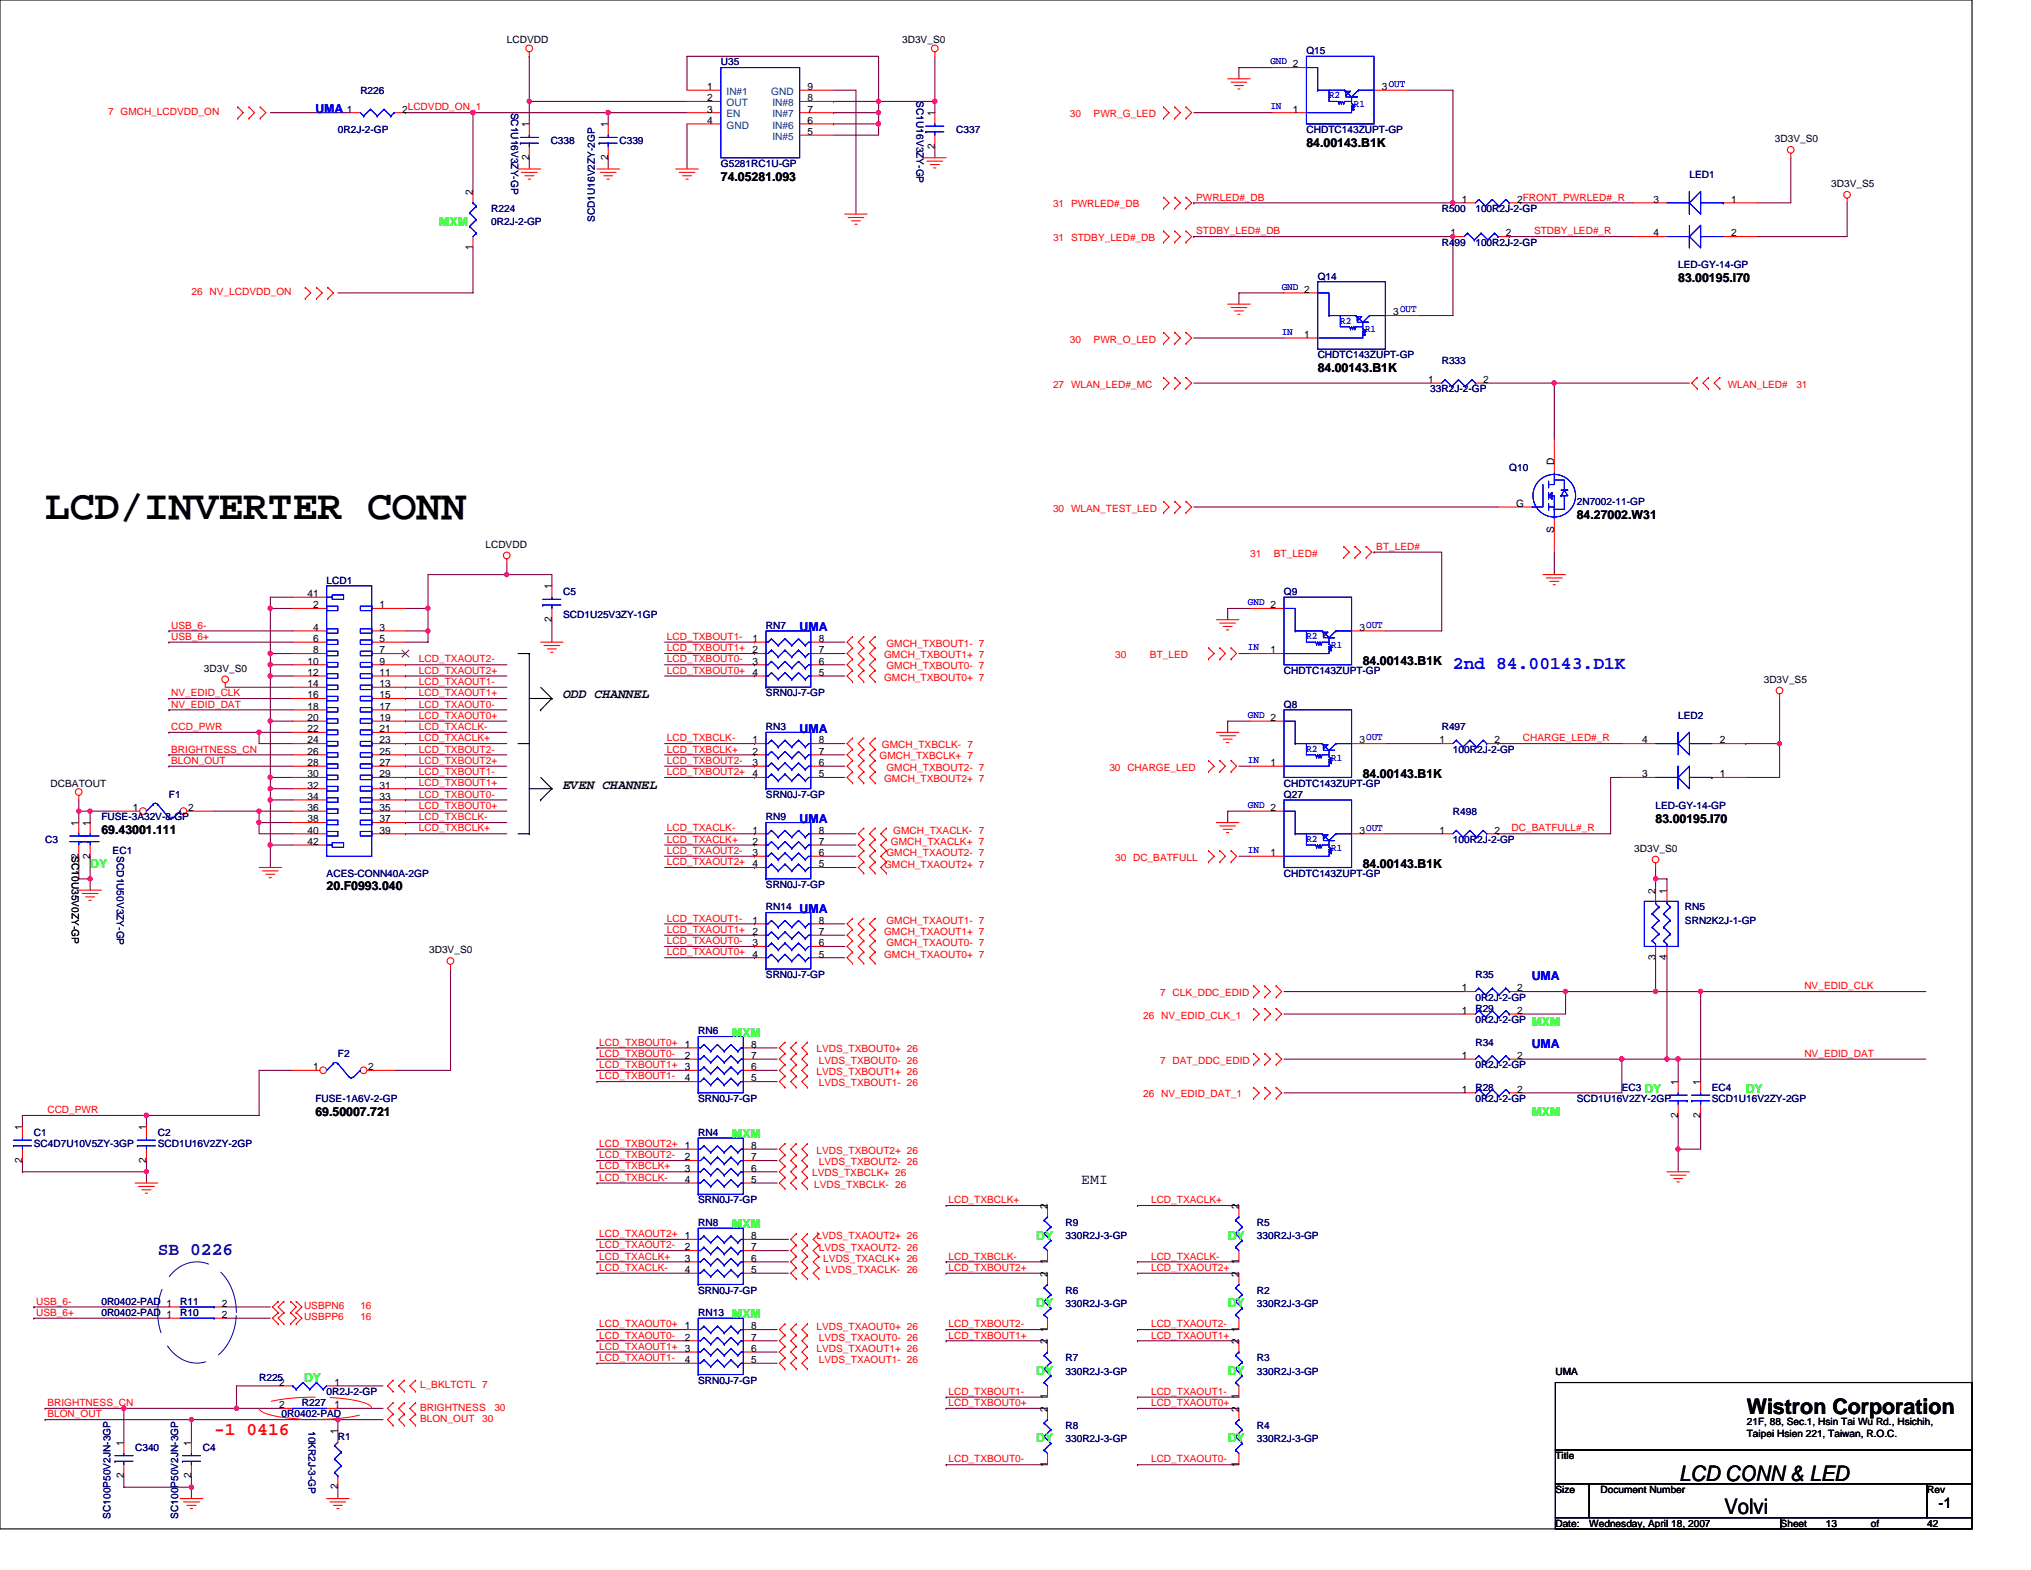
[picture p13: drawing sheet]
<svg xmlns="http://www.w3.org/2000/svg" width="279mm" height="216mm" viewBox="0 0 279 216" stroke-linecap="round" stroke-linejoin="round" font-family="sans-serif">
<defs><g id="words">
<text font-size="5.7" x="6.2" y="71.4">LCD/INVERTER CONN</text>
<g font-size="2.9">
<text x="240.3" y="194.4">Wistron Corporation</text>
<text x="231" y="203.6">LCD CONN &amp; LED</text>
<text x="237.2" y="208.3">Volvi</text>
</g>
<text font-size="2.5" fill="#00f" x="199.9" y="92">2nd 84.00143.D1K</text>
<text font-size="2.5" fill="#0000a0" x="21.7" y="172.5">SB 0226</text>
<text font-size="2.5" fill="#f00" x="29.4" y="197.3">-1 0416</text>
<g font-size="2">
<text x="148.7" y="162.8">EMI</text>
<text x="266.7" y="207.4">-1</text>
</g>
<g font-size="1.8">
<text x="77.5" y="96.1">ODD CHANNEL</text>
<text x="77.5" y="108.5">EVEN CHANNEL</text>
</g>
<g font-size="1.7" fill="#00f">
<text x="43.4" y="15.5">UMA</text>
<text x="110" y="86.8">UMA</text>
<text x="110" y="100.8">UMA</text>
<text x="110" y="113.1">UMA</text>
<text x="110" y="125.5">UMA</text>
<text x="210.7" y="134.8">UMA</text>
<text x="210.7" y="144.1">UMA</text>
</g>
<g font-size="1.7">
<text x="179.7" y="20.2">84.00143.B1K</text>
<text x="99.2" y="24.8">74.05281.093</text>
<text x="230.9" y="38.8">83.00195.I70</text>
<text x="181.3" y="51.2">84.00143.B1K</text>
<text x="216.9" y="71.3">84.27002.W31</text>
<text x="187.5" y="91.5">84.00143.B1K</text>
<text x="187.5" y="107">84.00143.B1K</text>
<text x="227.8" y="113.1">83.00195.I70</text>
<text x="13.9" y="114.7">69.43001.111</text>
<text x="187.5" y="119.3">84.00143.B1K</text>
<text x="44.9" y="122.4">20.F0993.040</text>
<text x="43.4" y="153.4">69.50007.721</text>
</g>
<g font-size="1.7" fill="#0f0">
<text x="60.4" y="31">MXM</text>
<text x="12.4" y="119.3">DY</text>
<text x="100.7" y="142.6">MXM</text>
<text x="210.7" y="141">MXM</text>
<text x="210.7" y="153.4">MXM</text>
<text x="226.2" y="150.3">DY</text>
<text x="240.2" y="150.3">DY</text>
<text x="100.7" y="156.5">MXM</text>
<text x="100.7" y="168.9">MXM</text>
<text x="142.5" y="170.5">DY</text>
<text x="168.9" y="170.5">DY</text>
<text x="142.5" y="179.8">DY</text>
<text x="168.9" y="179.8">DY</text>
<text x="100.7" y="181.3">MXM</text>
<text x="142.5" y="189.1">DY</text>
<text x="168.9" y="189.1">DY</text>
<text x="142.5" y="198.4">DY</text>
<text x="168.9" y="198.4">DY</text>
</g>
<text font-size="1.7" fill="#00ff40" x="41.8" y="190">DY</text>
<g font-size="1.4">
<text x="69.7" y="5.9">LCDVDD</text>
<text x="124.1" y="5.9">3D3V_S0</text>
<text x="177.9" y="9.3">2</text>
<text x="47.7" y="15.5">1</text>
<text x="55.3" y="15.5">2LCDVDD_ON_1</text>
<text x="72.8" y="17.5" transform="rotate(-90 72.8 17.5)">1</text>
<text x="83.7" y="17.5" transform="rotate(-90 83.7 17.5)">1</text>
<text x="97.3" y="12.4">1</text>
<text x="97.3" y="13.9">2</text>
<text x="97.3" y="15.5">3</text>
<text x="97.3" y="17">4</text>
<text x="111.1" y="12.4">9</text>
<text x="111.1" y="17">6</text>
<text x="111.1" y="15.5">7</text>
<text x="111.1" y="13.9">8</text>
<text x="128.6" y="16" transform="rotate(-90 128.6 16)">1</text>
<text x="177.9" y="15.5">1</text>
<text x="190.1" y="12.4">3</text>
<text x="72.8" y="22" transform="rotate(-90 72.8 22)">2</text>
<text x="83.7" y="22" transform="rotate(-90 83.7 22)">2</text>
<text x="111.1" y="18.6">5</text>
<text x="128.6" y="20.4" transform="rotate(-90 128.6 20.4)">2</text>
<text x="244.2" y="19.5">3D3V_S0</text>
<text x="65" y="26.8" transform="rotate(-90 65 26.8)">2</text>
<text x="201.1" y="27.9">1</text>
<text x="208.7" y="27.9">2FRONT_PWRLED#_R</text>
<text x="227.5" y="27.9">3</text>
<text x="238.1" y="27.9">1</text>
<text x="251.9" y="25.7">3D3V_S5</text>
<text x="65" y="34.4" transform="rotate(-90 65 34.4)">1</text>
<text x="199.6" y="32.5">1</text>
<text x="207.2" y="32.5">2</text>
<text x="227.5" y="32.5">4</text>
<text x="238.1" y="32.5">2</text>
<text x="179.4" y="40.3">2</text>
<text x="179.4" y="46.5">1</text>
<text x="191.7" y="43.4">3</text>
<text x="196.5" y="52.7">1</text>
<text x="204" y="52.7">2</text>
<text x="213.8" y="64" transform="rotate(-90 213.8 64)">D</text>
<text x="208.6" y="69.7">G</text>
<text x="66.8" y="75.3">LCDVDD</text>
<text x="213.8" y="73.3" transform="rotate(-90 213.8 73.3)">S</text>
<text x="42.3" y="82.1">41</text>
<text x="43.1" y="83.7">2</text>
<text x="52.2" y="83.7">1</text>
<text x="75.9" y="81" transform="rotate(-90 75.9 81)">1</text>
<text x="174.8" y="83.7">2</text>
<text x="43.1" y="86.7">4</text>
<text x="43.1" y="88.3">6</text>
<text x="43.1" y="89.9">8</text>
<text x="52.2" y="86.7">3</text>
<text x="52.2" y="88.3">5</text>
<text x="52.2" y="89.9">7</text>
<text x="75.9" y="85.5" transform="rotate(-90 75.9 85.5)">2</text>
<text x="103.5" y="88.3">1</text>
<text x="103.5" y="89.9">2</text>
<text x="112.6" y="89.9">7</text>
<text x="112.6" y="88.3">8</text>
<text x="174.8" y="89.9">1</text>
<text x="187" y="86.7">3</text>
<text x="28" y="92.4">3D3V_S0</text>
<text x="42.3" y="91.4">10</text>
<text x="42.3" y="92.9">12</text>
<text x="42.3" y="94.5">14</text>
<text x="52.2" y="91.4">9</text>
<text x="52.2" y="92.9">11</text>
<text x="52.2" y="94.5">13</text>
<text x="103.5" y="91.4">3</text>
<text x="103.5" y="92.9">4</text>
<text x="112.6" y="92.9">5</text>
<text x="112.6" y="91.4">6</text>
<text x="242.6" y="93.9">3D3V_S5</text>
<text x="42.3" y="96">16</text>
<text x="42.3" y="97.6">18</text>
<text x="42.3" y="99.1">20</text>
<text x="42.3" y="100.7">22</text>
<text x="52.2" y="96">15</text>
<text x="52.2" y="97.6">17</text>
<text x="52.2" y="99.1">19</text>
<text x="52.2" y="100.7">21</text>
<text x="174.8" y="99.1">2</text>
<text x="42.3" y="102.2">24</text>
<text x="42.3" y="103.8">26</text>
<text x="42.3" y="105.3">28</text>
<text x="42.3" y="106.9">30</text>
<text x="52.2" y="102.2">23</text>
<text x="52.2" y="103.8">25</text>
<text x="52.2" y="105.3">27</text>
<text x="52.2" y="106.9">29</text>
<text x="103.5" y="102.2">1</text>
<text x="103.5" y="103.8">2</text>
<text x="103.5" y="105.3">3</text>
<text x="103.5" y="106.9">4</text>
<text x="112.6" y="106.9">5</text>
<text x="112.6" y="105.3">6</text>
<text x="112.6" y="103.8">7</text>
<text x="112.6" y="102.2">8</text>
<text x="174.8" y="105.3">1</text>
<text x="187" y="102.2">3</text>
<text x="198" y="102.2">1</text>
<text x="205.6" y="102.2">2</text>
<text x="225.9" y="106.9">3</text>
<text x="225.9" y="102.2">4</text>
<text x="236.6" y="106.9">1</text>
<text x="236.6" y="102.2">2</text>
<text x="7" y="108.2">DCBATOUT</text>
<text x="10.8" y="113.6" transform="rotate(-90 10.8 113.6)">1</text>
<text x="12.4" y="113.6" transform="rotate(-90 12.4 113.6)">1</text>
<text x="18.3" y="111.5">1</text>
<text x="25.9" y="111.5">2</text>
<text x="42.3" y="108.4">32</text>
<text x="42.3" y="110">34</text>
<text x="42.3" y="111.5">36</text>
<text x="42.3" y="113.1">38</text>
<text x="52.2" y="108.4">31</text>
<text x="52.2" y="110">33</text>
<text x="52.2" y="111.5">35</text>
<text x="52.2" y="113.1">37</text>
<text x="174.8" y="111.5">2</text>
<text x="9.9" y="117.8" transform="rotate(90 9.9 117.8)">SC10U35V0ZY-GP</text>
<text x="10.8" y="118.1" transform="rotate(-90 10.8 118.1)">2</text>
<text x="12.4" y="118.1" transform="rotate(-90 12.4 118.1)">2</text>
<text x="42.3" y="114.6">40</text>
<text x="42.3" y="116.2">42</text>
<text x="52.2" y="114.6">39</text>
<text x="103.5" y="114.6">1</text>
<text x="103.5" y="116.2">2</text>
<text x="103.5" y="117.7">3</text>
<text x="103.5" y="119.3">4</text>
<text x="112.6" y="119.3">5</text>
<text x="112.6" y="117.7">6</text>
<text x="112.6" y="116.2">7</text>
<text x="112.6" y="114.6">8</text>
<text x="174.8" y="117.7">1</text>
<text x="187" y="114.6">3</text>
<text x="198" y="114.6">1</text>
<text x="205.6" y="114.6">2</text>
<text x="224.8" y="117.1">3D3V_S0</text>
<text x="227.7" y="122.9" transform="rotate(-90 227.7 122.9)">2</text>
<text x="229.3" y="122.9" transform="rotate(-90 229.3 122.9)">1</text>
<text x="59" y="131.1">3D3V_S0</text>
<text x="103.5" y="127">1</text>
<text x="103.5" y="128.6">2</text>
<text x="103.5" y="130.1">3</text>
<text x="103.5" y="131.7">4</text>
<text x="112.6" y="131.7">5</text>
<text x="112.6" y="130.1">6</text>
<text x="112.6" y="128.6">7</text>
<text x="112.6" y="127">8</text>
<text x="201.1" y="136.3">1</text>
<text x="208.7" y="136.3">2</text>
<text x="227.7" y="132" transform="rotate(-90 227.7 132)">3</text>
<text x="229.3" y="132" transform="rotate(-90 229.3 132)">4</text>
<text x="201.1" y="139.4">1</text>
<text x="208.7" y="139.4">2</text>
<text x="43.1" y="147.2">1</text>
<text x="50.7" y="147.2">2</text>
<text x="94.2" y="145.6">2</text>
<text x="94.2" y="148.7">4</text>
<text x="103.3" y="148.7">5</text>
<text x="103.3" y="147.2">6</text>
<text x="103.3" y="145.6">7</text>
<text x="103.3" y="144.1">8</text>
<text x="201.1" y="145.6">1</text>
<text x="208.7" y="145.6">2</text>
<text x="230.8" y="149.2" transform="rotate(-90 230.8 149.2)">1</text>
<text x="233.9" y="149.2" transform="rotate(-90 233.9 149.2)">1</text>
<text x="3.1" y="155.4" transform="rotate(-90 3.1 155.4)">1</text>
<text x="20.1" y="155.4" transform="rotate(-90 20.1 155.4)">1</text>
<text x="201.1" y="150.3">1</text>
<text x="208.7" y="150.3">2</text>
<text x="230.8" y="153.7" transform="rotate(-90 230.8 153.7)">2</text>
<text x="233.9" y="153.7" transform="rotate(-90 233.9 153.7)">2</text>
<text x="3.1" y="159.9" transform="rotate(-90 3.1 159.9)">2</text>
<text x="20.1" y="159.9" transform="rotate(-90 20.1 159.9)">2</text>
<text x="94.2" y="159.6">2</text>
<text x="94.2" y="161.1">3</text>
<text x="103.3" y="161.1">6</text>
<text x="103.3" y="159.6">7</text>
<text x="103.3" y="158">8</text>
<text x="94.2" y="162.7">4</text>
<text x="103.3" y="162.7">5</text>
<text x="144.1" y="166.3" transform="rotate(-90 144.1 166.3)">2</text>
<text x="170.4" y="166.3" transform="rotate(-90 170.4 166.3)">2</text>
<text x="94.2" y="172">2</text>
<text x="94.2" y="173.5">3</text>
<text x="103.3" y="173.5">6</text>
<text x="103.3" y="172">7</text>
<text x="103.3" y="170.4">8</text>
<text x="144.1" y="173.8" transform="rotate(-90 144.1 173.8)">1</text>
<text x="170.4" y="173.8" transform="rotate(-90 170.4 173.8)">1</text>
<text x="30.5" y="179.7">2</text>
<text x="94.2" y="175.1">4</text>
<text x="103.3" y="175.1">5</text>
<text x="144.1" y="175.6" transform="rotate(-90 144.1 175.6)">2</text>
<text x="170.4" y="175.6" transform="rotate(-90 170.4 175.6)">2</text>
<text x="30.5" y="181.3">2</text>
<text x="94.2" y="184.4">2</text>
<text x="103.3" y="185.9">6</text>
<text x="103.3" y="184.4">7</text>
<text x="103.3" y="182.8">8</text>
<text x="144.1" y="184.8" transform="rotate(-90 144.1 184.8)">2</text>
<text x="144.1" y="183.1" transform="rotate(-90 144.1 183.1)">1</text>
<text x="170.4" y="184.8" transform="rotate(-90 170.4 184.8)">2</text>
<text x="170.4" y="183.1" transform="rotate(-90 170.4 183.1)">1</text>
<text x="38.4" y="190.6">2</text>
<text x="46" y="190.6">1</text>
<text x="94.2" y="187.5">4</text>
<text x="103.3" y="187.5">5</text>
<text x="214" y="189">UMA</text>
<text x="38.4" y="193.7">2</text>
<text x="46" y="193.7">1</text>
<text x="46.5" y="197.3" transform="rotate(-90 46.5 197.3)">1</text>
<text x="144.1" y="194.1" transform="rotate(-90 144.1 194.1)">2</text>
<text x="144.1" y="192.4" transform="rotate(-90 144.1 192.4)">1</text>
<text x="170.4" y="194.1" transform="rotate(-90 170.4 194.1)">2</text>
<text x="170.4" y="192.4" transform="rotate(-90 170.4 192.4)">1</text>
<text x="240.3" y="196">21F, 88, Sec.1, Hsin Tai Wu Rd., Hsichih,</text>
<text x="240.3" y="197.6">Taipei Hsien 221, Taiwan, R.O.C.</text>
<text x="17" y="203.3" transform="rotate(-90 17 203.3)">2</text>
<text x="17" y="198.8" transform="rotate(-90 17 198.8)">1</text>
<text x="26.3" y="203.3" transform="rotate(-90 26.3 203.3)">2</text>
<text x="26.3" y="198.8" transform="rotate(-90 26.3 198.8)">1</text>
<text x="144.1" y="201.7" transform="rotate(-90 144.1 201.7)">1</text>
<text x="170.4" y="201.7" transform="rotate(-90 170.4 201.7)">1</text>
<text x="214" y="200.7">Title</text>
<text x="46.5" y="204.8" transform="rotate(-90 46.5 204.8)">2</text>
<text x="214" y="205.3">Size</text>
<text x="214" y="210">Date:</text>
<text x="218.6" y="210">Wednesday, April 18, 2007</text>
<text x="220.2" y="205.3">Document Number</text>
<text x="245" y="210">Sheet</text>
<text x="251.2" y="210">13</text>
<text x="257.4" y="210">of</text>
<text x="265.1" y="205.3">Rev</text>
<text x="265.1" y="210">42</text>
</g>
<g font-size="1.4" fill="#000080">
<text x="99.2" y="9">U35</text>
<text x="179.7" y="7.5">Q15</text>
<text x="49.6" y="12.9">R226</text>
<text x="70.3" y="15.5" transform="rotate(90 70.3 15.5)">SC1U16V3ZY-GP</text>
<text x="126.1" y="13.9" transform="rotate(90 126.1 13.9)">SC1U16V3ZY-GP</text>
<text x="46.5" y="18.3">0R2J-2-GP</text>
<text x="75.8" y="19.8">C338</text>
<text x="85.2" y="19.8">C339</text>
<text x="99.2" y="22.9">G5281RC1U-GP</text>
<text x="131.6" y="18.3">C337</text>
<text x="179.7" y="18.3">CHDTC143ZUPT-GP</text>
<text x="67.6" y="29.1">R224</text>
<text x="198.3" y="29.1">R500</text>
<text x="203" y="29.1">100R2J-2-GP</text>
<text x="232.4" y="24.5">LED1</text>
<text x="67.6" y="31">0R2J-2-GP</text>
<text x="81.8" y="30.5" transform="rotate(-90 81.8 30.5)">SCD1U16V2ZY-2GP</text>
<text x="198.3" y="33.8">R499</text>
<text x="203" y="33.8">100R2J-2-GP</text>
<text x="181.3" y="38.4">Q14</text>
<text x="230.9" y="36.9">LED-GY-14-GP</text>
<text x="181.3" y="49.3">CHDTC143ZUPT-GP</text>
<text x="196.8" y="53.9">33R2J-2-GP</text>
<text x="198.3" y="50.1">R333</text>
<text x="207.6" y="64.8">Q10</text>
<text x="216.9" y="69.4">2N7002-11-GP</text>
<text x="44.9" y="80.3">LCD1</text>
<text x="77.5" y="81.8">C5</text>
<text x="176.6" y="81.8">Q9</text>
<text x="77.5" y="84.9">SCD1U25V3ZY-1GP</text>
<text x="105.4" y="86.5">RN7</text>
<text x="105.4" y="95.8">SRN0J-7-GP</text>
<text x="176.6" y="92.7">CHDTC143ZUPT-GP</text>
<text x="105.4" y="100.4">RN3</text>
<text x="176.6" y="97.3">Q8</text>
<text x="198.3" y="100.4">R497</text>
<text x="230.9" y="98.9">LED2</text>
<text x="199.9" y="103.5">100R2J-2-GP</text>
<text x="13.9" y="112.8">FUSE-3A32V-8-GP</text>
<text x="23.2" y="109.7">F1</text>
<text x="105.4" y="112.8">RN9</text>
<text x="105.4" y="109.7">SRN0J-7-GP</text>
<text x="176.6" y="109.7">Q27</text>
<text x="176.6" y="108.2">CHDTC143ZUPT-GP</text>
<text x="199.9" y="112">R498</text>
<text x="227.8" y="111.3">LED-GY-14-GP</text>
<text x="6.2" y="115.9">C3</text>
<text x="15.5" y="117.5">EC1</text>
<text x="16.1" y="117.8" transform="rotate(90 16.1 117.8)">SCD1U50V3ZY-GP</text>
<text x="199.9" y="115.9">100R2J-2-GP</text>
<text x="44.9" y="120.5">ACES-CONN40A-2GP</text>
<text x="105.4" y="122.1">SRN0J-7-GP</text>
<text x="105.4" y="125.2">RN14</text>
<text x="176.6" y="120.5">CHDTC143ZUPT-GP</text>
<text x="231.8" y="125.2">RN5</text>
<text x="231.8" y="127.1">SRN2K2J-1-GP</text>
<text x="105.4" y="134.5">SRN0J-7-GP</text>
<text x="203" y="134.5">R35</text>
<text x="203" y="137.6">0R2J-2-GP</text>
<text x="96.1" y="142.2">RN6</text>
<text x="203" y="139.1">R29</text>
<text x="203" y="140.7">0R2J-2-GP</text>
<text x="203" y="143.8">R34</text>
<text x="46.5" y="145.4">F2</text>
<text x="203" y="150">R28</text>
<text x="203" y="146.9">0R2J-2-GP</text>
<text x="223.1" y="150">EC3</text>
<text x="235.5" y="150">EC4</text>
<text x="43.4" y="151.5">FUSE-1A6V-2-GP</text>
<text x="96.1" y="151.5">SRN0J-7-GP</text>
<text x="203" y="151.5">0R2J-2-GP</text>
<text x="216.9" y="151.5">SCD1U16V2ZY-2GP</text>
<text x="235.5" y="151.5">SCD1U16V2ZY-2GP</text>
<text x="4.7" y="156.2">C1</text>
<text x="4.7" y="157.7">SC4D7U10V5ZY-3GP</text>
<text x="21.7" y="156.2">C2</text>
<text x="21.7" y="157.7">SCD1U16V2ZY-2GP</text>
<text x="96.1" y="156.2">RN4</text>
<text x="96.1" y="165.5">SRN0J-7-GP</text>
<text x="96.1" y="168.6">RN8</text>
<text x="146.6" y="168.6">R9</text>
<text x="146.6" y="170.4">330R2J-3-GP</text>
<text x="172.9" y="168.6">R5</text>
<text x="172.9" y="170.4">330R2J-3-GP</text>
<text x="13.9" y="179.4">0R0402-PAD 1</text>
<text x="24.8" y="179.4">R11</text>
<text x="96.1" y="177.9">SRN0J-7-GP</text>
<text x="146.6" y="177.9">R6</text>
<text x="146.6" y="179.7">330R2J-3-GP</text>
<text x="172.9" y="177.9">R2</text>
<text x="172.9" y="179.7">330R2J-3-GP</text>
<text x="13.9" y="181">0R0402-PAD 1</text>
<text x="24.8" y="181">R10</text>
<text x="96.1" y="181">RN13</text>
<text x="35.6" y="190">R225</text>
<text x="44.9" y="191.8">0R2J-2-GP</text>
<text x="96.1" y="190.3">SRN0J-7-GP</text>
<text x="146.6" y="187.2">R7</text>
<text x="146.6" y="189">330R2J-3-GP</text>
<text x="172.9" y="187.2">R3</text>
<text x="172.9" y="189">330R2J-3-GP</text>
<text x="38.7" y="194.9">0R0402-PAD</text>
<text x="41.5" y="193.4">R227</text>
<text x="42.4" y="196.8" transform="rotate(90 42.4 196.8)">10KR2J-3-GP</text>
<text x="146.6" y="196.5">R8</text>
<text x="172.9" y="196.5">R4</text>
<text x="18.6" y="199.6">C340</text>
<text x="27.9" y="199.6">C4</text>
<text x="46.5" y="198">R1</text>
<text x="146.6" y="198.3">330R2J-3-GP</text>
<text x="172.9" y="198.3">330R2J-3-GP</text>
<text x="15.2" y="208.9" transform="rotate(-90 15.2 208.9)">SC100P50V2JN-3GP</text>
<text x="24.5" y="208.9" transform="rotate(-90 24.5 208.9)">SC100P50V2JN-3GP</text>
</g>
<g font-size="1.4" fill="#00f">
<text x="174.8" y="8.8">GND</text>
<text x="191.1" y="11.9">OUT</text>
<text x="174.8" y="15">IN</text>
<text x="182.8" y="13.5">R2</text>
<text x="186.2" y="14.7">R1</text>
<text x="176.3" y="39.8">GND</text>
<text x="176.3" y="46">IN</text>
<text x="184.4" y="44.5">R2</text>
<text x="187.8" y="45.7">R1</text>
<text x="192.6" y="42.9">OUT</text>
<text x="171.7" y="83.2">GND</text>
<text x="171.7" y="89.4">IN</text>
<text x="179.7" y="87.9">R2</text>
<text x="183.1" y="89.1">R1</text>
<text x="187.9" y="86.3">OUT</text>
<text x="171.7" y="98.7">GND</text>
<text x="187.9" y="101.8">OUT</text>
<text x="171.7" y="104.9">IN</text>
<text x="179.7" y="103.4">R2</text>
<text x="183.1" y="104.6">R1</text>
<text x="171.7" y="111.1">GND</text>
<text x="171.7" y="117.3">IN</text>
<text x="179.7" y="115.8">R2</text>
<text x="183.1" y="117">R1</text>
<text x="187.9" y="114.2">OUT</text>
</g>
<g font-size="1.4" fill="#f00">
<text x="14.9" y="15.8">7 GMCH_LCDVDD_ON</text>
<text x="147.2" y="16.1">30</text>
<text x="150.5" y="16.1">PWR_G_LED</text>
<text x="144.9" y="28.5">31 PWRLED#_DB</text>
<text x="164.5" y="27.6">PWRLED#_DB</text>
<text x="144.9" y="33.2">31 STDBY_LED#_DB</text>
<text x="164.5" y="32.2">STDBY_LED#_DB</text>
<text x="211" y="32.2">STDBY_LED#_R</text>
<text x="26.3" y="40.6">26 NV_LCDVDD_ON</text>
<text x="147.2" y="47.1">30</text>
<text x="150.5" y="47.1">PWR_O_LED</text>
<text x="144.9" y="53.3">27 WLAN_LED#_MC</text>
<text x="237.7" y="53.3">WLAN_LED#</text>
<text x="247.1" y="53.3">31</text>
<text x="144.9" y="70.4">30 WLAN_TEST_LED</text>
<text x="172" y="76.6">31</text>
<text x="175.2" y="76.6">BT_LED#</text>
<text x="189.3" y="75.6">BT_LED#</text>
<text x="23.6" y="88">USB_6+</text>
<text x="23.6" y="86.4">USB_6-</text>
<text x="91.7" y="88">LCD_TXBOUT1-</text>
<text x="91.7" y="89.6">LCD_TXBOUT1+</text>
<text x="121.9" y="88.9">GMCH_TXBOUT1- 7</text>
<text x="23.6" y="95.7">NV_EDID_CLK</text>
<text x="57.6" y="92.6">LCD_TXAOUT2+</text>
<text x="57.6" y="91.1">LCD_TXAOUT2-</text>
<text x="57.6" y="94.2">LCD_TXAOUT1-</text>
<text x="57.6" y="95.7">LCD_TXAOUT1+</text>
<text x="91.7" y="91.1">LCD_TXBOUT0-</text>
<text x="91.7" y="92.6">LCD_TXBOUT0+</text>
<text x="121.6" y="90.5">GMCH_TXBOUT1+ 7</text>
<text x="121.6" y="93.6">GMCH_TXBOUT0+ 7</text>
<text x="121.9" y="92.1">GMCH_TXBOUT0- 7</text>
<text x="153.4" y="90.5">30</text>
<text x="158.2" y="90.5">BT_LED</text>
<text x="23.6" y="97.3">NV_EDID_DAT</text>
<text x="23.6" y="100.4">CCD_PWR</text>
<text x="57.6" y="97.3">LCD_TXAOUT0-</text>
<text x="57.6" y="101.9">LCD_TXACLK+</text>
<text x="57.6" y="98.8">LCD_TXAOUT0+</text>
<text x="57.6" y="100.4">LCD_TXACLK-</text>
<text x="91.7" y="101.9">LCD_TXBCLK-</text>
<text x="209.5" y="101.9">CHARGE_LED#_R</text>
<text x="23.6" y="105.1">BLON_OUT</text>
<text x="23.6" y="103.5">BRIGHTNESS_CN</text>
<text x="57.6" y="105.1">LCD_TXBOUT2+</text>
<text x="57.6" y="103.5">LCD_TXBOUT2-</text>
<text x="57.6" y="106.6">LCD_TXBOUT1-</text>
<text x="91.7" y="106.6">LCD_TXBOUT2+</text>
<text x="91.7" y="103.5">LCD_TXBCLK+</text>
<text x="91.7" y="105.1">LCD_TXBOUT2-</text>
<text x="121" y="104.4">GMCH_TXBCLK+ 7</text>
<text x="121.3" y="102.9">GMCH_TXBCLK- 7</text>
<text x="121.6" y="107.5">GMCH_TXBOUT2+ 7</text>
<text x="121.9" y="106">GMCH_TXBOUT2- 7</text>
<text x="152.6" y="106">30 CHARGE_LED</text>
<text x="57.6" y="112.8">LCD_TXBCLK-</text>
<text x="57.6" y="111.2">LCD_TXBOUT0+</text>
<text x="57.6" y="109.7">LCD_TXBOUT0-</text>
<text x="57.6" y="108.1">LCD_TXBOUT1+</text>
<text x="57.6" y="114.3">LCD_TXBCLK+</text>
<text x="91.7" y="117.4">LCD_TXAOUT2-</text>
<text x="91.7" y="115.9">LCD_TXACLK+</text>
<text x="91.7" y="119">LCD_TXAOUT2+</text>
<text x="91.7" y="114.3">LCD_TXACLK-</text>
<text x="121.6" y="119.3">GMCH_TXAOUT2+ 7</text>
<text x="121.9" y="117.8">GMCH_TXAOUT2- 7</text>
<text x="122.6" y="116.2">GMCH_TXACLK+ 7</text>
<text x="122.9" y="114.7">GMCH_TXACLK- 7</text>
<text x="153.4" y="118.4">30 DC_BATFULL</text>
<text x="207.9" y="114.3">DC_BATFULL#_R</text>
<text x="91.7" y="126.7">LCD_TXAOUT1-</text>
<text x="91.7" y="131.4">LCD_TXAOUT0+</text>
<text x="91.7" y="128.3">LCD_TXAOUT1+</text>
<text x="91.7" y="129.8">LCD_TXAOUT0-</text>
<text x="121.6" y="131.7">GMCH_TXAOUT0+ 7</text>
<text x="121.6" y="128.6">GMCH_TXAOUT1+ 7</text>
<text x="121.9" y="130.2">GMCH_TXAOUT0- 7</text>
<text x="121.9" y="127.1">GMCH_TXAOUT1- 7</text>
<text x="159.6" y="137">7 CLK_DDC_EDID</text>
<text x="248.2" y="136">NV_EDID_CLK</text>
<text x="82.4" y="143.8">LCD_TXBOUT0+ 1</text>
<text x="157.3" y="140.1">26 NV_EDID_CLK_1</text>
<text x="82.4" y="146.9">LCD_TXBOUT1+ 3</text>
<text x="82.4" y="148.4">LCD_TXBOUT1-</text>
<text x="82.4" y="145.3">LCD_TXBOUT0-</text>
<text x="112.3" y="147.8">LVDS_TXBOUT1+ 26</text>
<text x="112.3" y="144.7">LVDS_TXBOUT0+ 26</text>
<text x="112.6" y="149.4">LVDS_TXBOUT1- 26</text>
<text x="112.6" y="146.3">LVDS_TXBOUT0- 26</text>
<text x="159.6" y="146.3">7 DAT_DDC_EDID</text>
<text x="248.2" y="145.3">NV_EDID_DAT</text>
<text x="6.5" y="153.1">CCD_PWR</text>
<text x="157.3" y="150.9">26 NV_EDID_DAT_1</text>
<text x="82.4" y="160.8">LCD_TXBCLK+</text>
<text x="82.4" y="157.7">LCD_TXBOUT2+ 1</text>
<text x="82.4" y="159.3">LCD_TXBOUT2-</text>
<text x="111.7" y="161.8">LVDS_TXBCLK+ 26</text>
<text x="112.3" y="158.7">LVDS_TXBOUT2+ 26</text>
<text x="112.6" y="160.2">LVDS_TXBOUT2- 26</text>
<text x="82.4" y="162.4">LCD_TXBCLK-</text>
<text x="112" y="163.3">LVDS_TXBCLK- 26</text>
<text x="130.5" y="165.5">LCD_TXBCLK+</text>
<text x="158.3" y="165.5">LCD_TXACLK+</text>
<text x="82.4" y="173.2">LCD_TXACLK+</text>
<text x="82.4" y="171.7">LCD_TXAOUT2-</text>
<text x="82.4" y="170.1">LCD_TXAOUT2+ 1</text>
<text x="112.3" y="170.4">LVDS_TXAOUT2+ 26</text>
<text x="112.6" y="172">LVDS_TXAOUT2- 26</text>
<text x="113.3" y="173.5">LVDS_TXACLK+ 26</text>
<text x="130.5" y="173.2">LCD_TXBCLK-</text>
<text x="158.3" y="173.2">LCD_TXACLK-</text>
<text x="5" y="179.4">USB_6-</text>
<text x="82.4" y="174.8">LCD_TXACLK-</text>
<text x="113.6" y="175.1">LVDS_TXACLK- 26</text>
<text x="130.5" y="174.8">LCD_TXBOUT2+</text>
<text x="158.3" y="174.8">LCD_TXAOUT2+</text>
<text x="5" y="181">USB_6+</text>
<text x="41.8" y="180">USBPN6</text>
<text x="41.8" y="181.6">USBPP6</text>
<text x="49.6" y="180">16</text>
<text x="49.6" y="181.6">16</text>
<text x="82.4" y="185.6">LCD_TXAOUT1+ 3</text>
<text x="82.4" y="182.5">LCD_TXAOUT0+ 1</text>
<text x="82.4" y="184.1">LCD_TXAOUT0-</text>
<text x="112.3" y="185.9">LVDS_TXAOUT1+ 26</text>
<text x="112.3" y="182.8">LVDS_TXAOUT0+ 26</text>
<text x="112.6" y="184.4">LVDS_TXAOUT0- 26</text>
<text x="130.5" y="182.5">LCD_TXBOUT2-</text>
<text x="130.5" y="184.1">LCD_TXBOUT1+</text>
<text x="158.3" y="182.5">LCD_TXAOUT2-</text>
<text x="158.3" y="184.1">LCD_TXAOUT1+</text>
<text x="57.8" y="190.9">L_BKLTCTL 7</text>
<text x="82.4" y="187.2">LCD_TXAOUT1-</text>
<text x="112.6" y="187.5">LVDS_TXAOUT1- 26</text>
<text x="130.5" y="191.8">LCD_TXBOUT1-</text>
<text x="158.3" y="191.8">LCD_TXAOUT1-</text>
<text x="6.5" y="194.9">BLON_OUT</text>
<text x="6.5" y="193.4">BRIGHTNESS_CN</text>
<text x="57.8" y="194">BRIGHTNESS</text>
<text x="57.8" y="195.5">BLON_OUT</text>
<text x="66.3" y="195.5">30</text>
<text x="68" y="194">30</text>
<text x="130.5" y="193.4">LCD_TXBOUT0+</text>
<text x="158.3" y="193.4">LCD_TXAOUT0+</text>
<text x="130.5" y="201.1">LCD_TXBOUT0-</text>
<text x="158.3" y="201.1">LCD_TXAOUT0-</text>
</g>
<g font-size="1.4" fill="#004080">
<text x="99.9" y="13">IN#1</text>
<text x="99.9" y="14.6">OUT</text>
<text x="99.9" y="16.1">EN</text>
<text x="99.9" y="17.7">GND</text>
<text x="106.1" y="13">GND</text>
<text x="106.3" y="17.7">IN#6</text>
<text x="106.3" y="16.1">IN#7</text>
<text x="106.3" y="14.6">IN#8</text>
<text x="106.3" y="19.2">IN#5</text>
</g>
</g></defs>
<g fill="none" stroke="#000" stroke-width=".15">
<path d="M0 0h271.3v210.2h-271.3zM71.3 89.9h1.5M72.8 89.9v18.6M72.8 96.1h3.1M72.8 89.9h.1M74.4 97.6h.1M74.4 94.5l1.5 1.6M75.9 96.1h.1M75.9 96.1l-1.5 1.5M71.3 114.7h1.5M71.3 102.3h1.5M72.8 108.5h3.1"/>
<path d="M72.8 114.7h.1M72.8 108.5v6.2M74.4 110h.1M74.4 106.9l1.5 1.6M75.9 108.5h.1M75.9 108.5l-1.5 1.5M214 190.1h57.3v9.3h-57.3zM214 199.4h57.3v4.6h-57.3zM214 204h4.6v4.7h-4.6zM214 208.7h31v1.5h-31zM218.6 204h46.5v4.7h-46.5zM245 208.7h26.3v1.5h-26.3z"/>
<path d="M265.1 204h6.2v4.7h-6.2z"/>
</g>
<g fill="none" stroke="#800040" stroke-width=".15">
<path d="M37.2 15.5h10.8M55.8 15.5h.1M55.8 15.5h38.7M65.1 15.5h.1M65.1 15.5v10.8M72.8 13.9h21.7M72.8 7.7h.1M72.8 13.9v3.1M72.8 7.7v6.2M83.7 15.5v1.5M83.7 15.5h.1M94.5 12.4v-4.7h26.4v6.2"/>
<path d="M94.5 17v6.2M114.7 17h.1M114.7 15.5h.1M114.7 13.9h.1M114.7 12.4h3.1v17M114.7 15.5h6.2M114.7 13.9h13.9M114.7 17h6.2M120.9 13.9h.1M120.9 13.9v1.6M120.9 17v1.6h-6.2M120.9 15.5v1.5"/>
<path d="M128.6 7.7v6.2M128.6 13.9v1.6M164.2 15.5h10.9M175.1 9.3h-4.7v1.5M193.7 12.4h6.2v15.5M65.1 34.1v6.2h-18.6M72.8 21.7v1.5M83.7 21.7v1.5M128.6 20.2v1.5M164.2 32.5h.1M164.2 27.9h.1M164.2 27.9h37.2"/>
<path d="M164.2 32.5h35.7M199.9 27.9h.1M199.9 32.5v10.9h-4.7M199.9 32.5h.1M207.6 32.5h.1M207.6 32.5h17.1M209.2 27.9h.1M209.2 27.9h15.5M246.4 21.7v6.2h-4.7M254.1 27.9v4.6h-12.4M164.2 46.5h12.4M164.2 52.7h32.6"/>
<path d="M176.6 40.3h-6.2v1.5M204.5 52.7h9.3M213.8 52.7h.1M213.8 52.7v7.7M213.8 52.7h18.6M69.7 79h-10.8v4.7M69.7 79h.1M69.7 79h6.2v1.6M69.7 77.5v1.5M164.2 69.7h41.9M189 75.9h9.3v10.9h-7.7M189 75.9h.1"/>
<path d="M213.8 75.9v3.1M23.2 97.6h.1M23.2 96.1h.1M23.2 88.3h.1M23.2 86.8h.1M23.2 97.6h17.1M23.2 96.1h17.1M23.2 88.3h17.1M23.2 86.8h17.1M31 94.5h9.3M37.2 91.4h3.1M37.2 93h3.1"/>
<path d="M37.2 93v6.2h3.1M37.2 93h.1M37.2 99.2h.1M37.2 91.4h.1M37.2 89.9h3.1M37.2 89.9h.1M37.2 83.7h.1M37.2 83.7v9.3M37.2 99.2v7.7M40.3 82.1h-3.1v1.6h3.1M55.8 86.8h3.1M55.8 83.7h3.1"/>
<path d="M55.8 97.6h.1M55.8 93h.1M55.8 91.4h.1M55.8 94.5h.1M55.8 99.2h.1M55.8 96.1h.1M55.8 97.6h13.9M55.8 96.1h13.9M55.8 93h13.9M55.8 91.4h13.9M55.8 94.5h13.9M55.8 99.2h13.9"/>
<path d="M58.9 83.7h.1M58.9 83.7v4.6h-3.1M58.9 86.8h.1M75.9 85.2v3.1M91.4 93h12.4M91.4 91.4h12.4M91.4 88.3h12.4M91.4 89.9h12.4M103.8 88.3h.1M103.8 89.9h.1M103.8 91.4h.1M103.8 93h.1"/>
<path d="M113.1 88.3h3.1M113.1 89.9h3.1M113.1 91.4h3.1M113.1 93h3.1M170.4 89.9h1.6M172 99.2h-3.1v1.5M172 83.7h-3.1v1.5M244.8 96.1v6.2M10.8 110v1.5M10.8 117.8v3.1h1.6M10.8 111.5v1.6M10.8 111.5h1.6"/>
<path d="M12.4 117.8v3.1M12.4 111.5h.1M12.4 113.1h.1M12.4 111.5h3.1M12.4 111.5v1.6M23.2 105.4h.1M23.2 103.8h.1M23.2 100.7h.1M23.2 105.4h17.1M23.2 103.8h17.1M23.2 100.7h17.1M29.4 111.5h6.2"/>
<path d="M35.6 113.1h4.7M35.6 111.5h.1M35.6 111.5v1.6M35.6 113.1v1.6h4.7M35.6 113.1h.1M35.6 100.7v1.6h4.7M35.6 100.7h.1M35.6 111.5h4.7M37.2 106.9h3.1M37.2 106.9v1.6h3.1M37.2 106.9h.1M37.2 116.2h.1"/>
<path d="M37.2 110h.1M37.2 116.2v3.1M37.2 108.5v1.5h3.1M37.2 108.5h.1M37.2 116.2h3.1M37.2 110v6.2M55.8 105.4h.1M55.8 103.8h.1M55.8 102.3h.1M55.8 100.7h.1M55.8 114.7h.1M55.8 113.1h.1"/>
<path d="M55.8 111.5h.1M55.8 110h.1M55.8 108.5h.1M55.8 106.9h.1M55.8 102.3h13.9M55.8 111.5h13.9M55.8 105.4h13.9M55.8 103.8h13.9M55.8 100.7h13.9M55.8 114.7h13.9M55.8 113.1h13.9M55.8 110h13.9"/>
<path d="M55.8 108.5h13.9M55.8 106.9h13.9M91.4 102.3h12.4M91.4 116.2h12.4M91.4 105.4h12.4M91.4 103.8h12.4M91.4 114.7h12.4M91.4 106.9h12.4M91.4 117.8h12.4M91.4 119.3h12.4M103.8 117.8h.1M103.8 106.9h.1"/>
<path d="M103.8 103.8h.1M103.8 116.2h.1M103.8 119.3h.1M103.8 105.4h.1M103.8 102.3h.1M103.8 114.7h.1M113.1 103.8h3.1M113.1 102.3h3.1M113.1 119.3h4.7M113.1 117.8h4.7M113.1 116.2h4.7M113.1 114.7h4.7"/>
<path d="M113.1 106.9h3.1M113.1 105.4h3.1M170.4 117.8h1.6M170.4 105.4h1.6M172 111.5h-3.1v1.6M190.6 102.3h7.7M190.6 114.7h7.7M206.1 102.3h.1M206.1 114.7h.1M206.1 102.3h17M223.1 106.9h-1.5v7.8h-15.5M227.8 119.3v1.6"/>
<path d="M240.2 102.3h.1M240.2 102.3h4.6M244.8 102.3v4.6h-4.6M12.4 120.9h.1M12.4 120.9v1.5M62 133.2v14h-7.8M91.4 127h12.4M91.4 131.7h12.4M91.4 128.6h12.4M91.4 130.2h12.4M103.8 127h.1M103.8 131.7h.1"/>
<path d="M103.8 128.6h.1M103.8 130.2h.1M113.1 130.2h3.1M113.1 131.7h3.1M113.1 128.6h3.1M113.1 127h3.1M176.6 136.4h24.8M176.6 139.4h24.8M209.2 136.4h6.2M215.4 136.4v3h-6.2M215.4 136.4h.1M215.4 136.4h49.5"/>
<path d="M227.8 120.9h.1M227.8 120.9h1.5v1.5M227.8 131.7v4.7M227.8 136.4h.1M227.8 120.9v1.5M229.3 131.7v13.9M234 136.4h.1M234 136.4v12.3M3.1 153.4v1.5M3.1 159.6v1.5M3.1 153.4h.1M20.2 153.4v1.5"/>
<path d="M20.2 159.6v1.5M20.2 153.4h.1M40.3 147.2h-4.7v6.2h-32.5M82.1 158h.1M82.1 159.6h.1M82.1 147.2h.1M82.1 148.7h.1M82.1 144.1h.1M82.1 145.6h.1M82.1 158h12.4M82.1 145.6h12.4M82.1 159.6h12.4"/>
<path d="M82.1 147.2h12.4M82.1 148.7h12.4M82.1 144.1h12.4M103.8 144.1h3.1M103.8 145.6h3.1M103.8 147.2h3.1M103.8 148.7h3.1M103.8 159.6h3.1M103.8 158h3.1M176.6 145.6h24.8M176.6 150.3h24.8M209.2 145.6h13.9"/>
<path d="M223.1 145.6v4.7h-13.9M223.1 145.6h.1M223.1 145.6h41.8M229.3 145.6h.1M230.9 158h.1M230.9 145.6h.1M230.9 153.4v4.6M230.9 145.6v3.1M230.9 158v3.1M234 153.4v4.6h-3.1M3.1 161.1h.1M3.1 161.1h17.1"/>
<path d="M4.7 179.7h.1M4.7 179.7h18.5M20.2 161.1v1.6M31 179.7h6.2M82.1 161.1h.1M82.1 162.7h.1M82.1 173.5h.1M82.1 175.1h.1M82.1 172h.1M82.1 170.4h.1M82.1 161.1h12.4M82.1 175.1h12.4"/>
<path d="M82.1 173.5h12.4M82.1 162.7h12.4M82.1 172h12.4M82.1 170.4h12.4M103.8 175.1h4.7M103.8 173.5h4.7M103.8 172h4.7M103.8 170.4h4.7M103.8 162.7h3.1M103.8 161.1h3.1M130.2 175.1h.1M130.2 165.8h.1"/>
<path d="M130.2 173.5h.1M130.2 175.1h13.9M130.2 165.8h13.9M130.2 173.5h13.9M156.5 175.1h.1M156.5 165.8h.1M156.5 173.5h.1M156.5 175.1h13.9M156.5 165.8h13.9M156.5 173.5h13.9M4.7 181.3h.1M4.7 181.3h18.5"/>
<path d="M6.2 195.2h.1M6.2 193.7h.1M6.2 195.2h20.1M6.2 193.7h10.8M17 193.7h.1M17 193.7v4.6M26.3 195.2v3.1M26.3 195.2h20.2v1.6M26.3 195.2h.1M31 181.3h6.2M32.5 193.7h.1M32.5 193.7h6.2"/>
<path d="M38.7 190.6h-6.2v3.1h-15.5M46.5 195.2h.1M46.5 190.6h6.2M46.5 193.7h6.2M46.5 195.2h6.2M82.1 185.9h.1M82.1 187.5h.1M82.1 182.8h.1M82.1 184.4h.1M82.1 182.8h12.4M82.1 184.4h12.4M82.1 185.9h12.4"/>
<path d="M82.1 187.5h12.4M103.8 184.4h3.1M103.8 182.8h3.1M103.8 185.9h3.1M103.8 187.5h3.1M130.2 182.8h.1M130.2 193.7h.1M130.2 184.4h.1M130.2 192.1h.1M130.2 193.7h13.9M130.2 182.8h13.9M130.2 192.1h13.9"/>
<path d="M130.2 184.4h13.9M156.5 182.8h.1M156.5 192.1h.1M156.5 193.7h.1M156.5 184.4h.1M156.5 193.7h13.9M156.5 182.8h13.9M156.5 192.1h13.9M156.5 184.4h13.9M17 203v1.5h9.3M26.3 204.5h.1M26.3 203v1.5"/>
<path d="M26.3 204.5v1.6M46.5 204.5v1.6M130.2 201.4h.1M130.2 201.4h13.9M156.5 201.4h.1M156.5 201.4h13.9"/>
</g>
<g fill="#f0f" stroke="#f0f" stroke-width=".15">
<circle cx="227.8" cy="120.8" r=".3"/>
<circle cx="20.1" cy="161.1" r=".3"/>
<circle cx="199.9" cy="27.9" r=".3"/>
<circle cx="244.8" cy="102.3" r=".3"/>
<circle cx="230.8" cy="158" r=".3"/>
<circle cx="230.8" cy="145.6" r=".3"/>
<circle cx="229.3" cy="145.6" r=".3"/>
<circle cx="234" cy="136.3" r=".3"/>
<circle cx="215.3" cy="136.3" r=".3"/>
<circle cx="223.1" cy="145.6" r=".3"/>
<circle cx="227.8" cy="136.3" r=".3"/>
<circle cx="20.1" cy="153.4" r=".3"/>
<circle cx="65.1" cy="15.5" r=".3"/>
<circle cx="72.8" cy="13.9" r=".3"/>
<circle cx="83.6" cy="15.5" r=".3"/>
<circle cx="128.6" cy="13.9" r=".3"/>
<circle cx="120.8" cy="17" r=".3"/>
<circle cx="120.8" cy="15.5" r=".3"/>
<circle cx="120.8" cy="13.9" r=".3"/>
<circle cx="46.5" cy="195.2" r=".3"/>
<circle cx="26.3" cy="204.5" r=".3"/>
<circle cx="17" cy="193.7" r=".3"/>
<circle cx="32.5" cy="193.7" r=".3"/>
<circle cx="37.2" cy="106.9" r=".3"/>
<circle cx="37.2" cy="116.2" r=".3"/>
<circle cx="37.2" cy="110" r=".3"/>
<circle cx="35.6" cy="111.5" r=".3"/>
<circle cx="35.6" cy="113.1" r=".3"/>
<circle cx="37.2" cy="108.4" r=".3"/>
<circle cx="12.4" cy="120.8" r=".3"/>
<circle cx="37.2" cy="93" r=".3"/>
<circle cx="37.2" cy="99.1" r=".3"/>
<circle cx="58.9" cy="83.6" r=".3"/>
<circle cx="58.9" cy="86.8" r=".3"/>
<circle cx="37.2" cy="91.4" r=".3"/>
<circle cx="35.6" cy="100.7" r=".3"/>
<circle cx="69.7" cy="79" r=".3"/>
<circle cx="37.2" cy="89.9" r=".3"/>
<circle cx="26.3" cy="195.2" r=".3"/>
<circle cx="37.2" cy="83.6" r=".3"/>
<circle cx="10.8" cy="111.5" r=".3"/>
<circle cx="12.4" cy="111.5" r=".3"/>
<circle cx="199.9" cy="32.5" r=".3"/>
<circle cx="213.8" cy="52.7" r=".3"/>
</g>
<g fill="none" stroke="#f00" stroke-width=".15">
<path d="M32.7 16.3h.1M32.7 14.7h.1M32.7 14.7l.8 .8-.8 .8M34.2 14.7h.1M34.2 16.3h.1M34.2 14.7l.8 .8-.8 .8M35.8 16.3h.1M35.8 14.7h.1M35.8 14.7l.8 .8-.8 .8M48 15.5h1.6M54.2 15.5h1.6M72.8 7.1v.6"/>
<path d="M83.7 17v1.6M94.5 15.5h4.7M94.5 12.4h4.7M94.5 17h4.7M94.5 13.9h4.7M110 15.5h4.7M110 12.4h4.7M110 18.6h4.7M110 17h4.7M110 13.9h4.7M128.6 7.1v.6M128.6 15.5v1.5"/>
<path d="M128.6 18.6v1.6M160.1 16.3h.1M160.1 14.7h.1M160.1 14.7l.7 .8-.7 .8M161.6 14.7h.1M161.6 16.3h.1M161.6 14.7l.8 .8-.8 .8M163.2 16.3h.1M163.2 14.7h.1M163.2 14.7l.7 .8-.7 .8M168.9 10.8h3.1M169.4 11.3h2.1"/>
<path d="M169.8 11.8h1.2M170.3 12.2h.3M175.1 9.3h4.6M175.1 15.5h4.6M189 12.4h4.7M42 39.5h.1M42 39.5l.8 .8-.8 .8M43.5 39.5h.1M43.5 39.5l.8 .8-.8 .8M45.1 39.5h.1M45.1 39.5l.8 .8-.8 .8M65.1 26.3v1.6"/>
<path d="M65.1 32.5v1.6M71.3 23.2h3.1M71.7 23.7h2.2M72.2 24.2h1.2M72.7 24.6h.3M82.1 23.2h3.1M82.6 23.7h2.2M83.1 24.2h1.2M83.5 24.6h.3M83.7 20.2v1.5M93 23.2h3.1M93.4 23.7h2.2"/>
<path d="M93.9 24.2h1.2M94.4 24.6h.3M116.2 29.4h3.1M116.7 29.9h2.1M117.1 30.4h1.3M117.6 30.8h.3M127 21.7h3.2M127.5 22.2h2.2M128 22.6h1.2M128.4 23.1h.4M160.1 28.7h.1M160.1 27.1h.1"/>
<path d="M160.1 33.3h.1M160.1 31.8h.1M160.1 27.1l.7 .8-.7 .8M160.1 31.8l.7 .7-.7 .8M161.6 27.1h.1M161.6 28.7h.1M161.6 31.8h.1M161.6 33.3h.1M161.6 27.1l.8 .8-.8 .8M161.6 31.8l.8 .7-.8 .8M163.2 28.7h.1M163.2 27.1h.1"/>
<path d="M163.2 33.3h.1M163.2 31.8h.1M163.2 27.1l.7 .8-.7 .8M163.2 31.8l.7 .7-.7 .8M199.9 32.5h1.5M206.1 32.5h1.5M224.7 27.9h4.6M224.7 32.5h4.6M237.1 27.9h4.6M237.1 32.5h4.6M246.4 21.1v.6M254.1 27.3v.6"/>
<path d="M42 41.1h.1M43.5 41.1h.1M45.1 41.1h.1M160.1 47.3h.1M160.1 45.7h.1M160.1 53.4h.1M160.1 51.9h.1M160.1 45.7l.7 .8-.7 .8M160.1 51.9l.7 .8-.7 .7M161.6 45.7h.1M161.6 47.3h.1M161.6 51.9h.1"/>
<path d="M161.6 53.4h.1M161.6 45.7l.8 .8-.8 .8M161.6 51.9l.8 .8-.8 .7M163.2 47.3h.1M163.2 45.7h.1M163.2 53.4h.1M163.2 51.9h.1M163.2 45.7l.7 .8-.7 .8M163.2 51.9l.7 .8-.7 .7M168.9 41.8h3.1M169.4 42.3h2.1M169.8 42.8h1.2"/>
<path d="M170.3 43.2h.3M176.6 40.3h4.7M176.6 46.5h4.7M190.6 43.4h4.6M233.5 53.4h.1M233.5 51.9h.1M233.5 51.9l-.8 .8 .8 .7M235 51.9h.1M235 53.4h.1M235 51.9l-.7 .8 .7 .7M236.6 53.4h.1M236.6 51.9h.1"/>
<path d="M236.6 51.9l-.8 .8 .8 .7M69.7 76.9v.6M160.1 70.5h.1M160.1 68.9h.1M160.1 68.9l.7 .8-.7 .8M161.6 68.9h.1M161.6 70.5h.1M161.6 68.9l.8 .8-.8 .8M163.2 70.5h.1M163.2 68.9h.1M163.2 68.9l.7 .8-.7 .8M184.8 76.7h.1"/>
<path d="M184.8 75.1h.1M184.8 75.1l.8 .8-.8 .8M186.4 75.1h.1M186.4 76.7h.1M186.4 75.1l.8 .8-.8 .8M187.9 76.7h.1M187.9 75.1h.1M187.9 75.1l.8 .8-.8 .8M206.1 69.7h4.6M212.3 79h3.1M212.7 79.5h2.2M213.2 79.9h1.2"/>
<path d="M213.8 60.4v4.7M213.8 71.3v4.6M31 93.9v.6M40.3 88.3h4.6M40.3 89.9h4.6M40.3 91.4h4.6M40.3 93h4.6M40.3 83.7h4.6M40.3 86.8h4.6M40.3 94.5h4.6M40.3 96.1h4.6M40.3 97.6h4.6"/>
<path d="M40.3 99.2h4.6M40.3 82.1h4.6M51.1 88.3h4.7M51.1 89.9h4.7M51.1 91.4h4.7M51.1 93h4.7M51.1 83.7h4.7M51.1 86.8h4.7M51.1 94.5h4.7M51.1 96.1h4.7M51.1 97.6h4.7M51.1 99.2h4.7"/>
<path d="M74.4 88.3h3.1M74.8 88.8h2.2M75.3 89.2h1.2M75.8 89.7h.3M103.8 88.3h1.6M103.8 89.9h1.6M103.8 91.4h1.6M103.8 93h1.6M111.5 88.3h1.6M111.5 89.9h1.6M111.5 91.4h1.6M111.5 93h1.6"/>
<path d="M117.3 90.6h.1M117.3 89.1h.1M117.3 87.5h.1M117.3 92.2h.1M117.3 93.7h.1M117.3 89.1l-.8 .8 .8 .7M117.3 87.5l-.8 .8 .8 .8M117.3 92.2l-.8 .8 .8 .7M117.3 90.6l-.8 .8 .8 .8M118.8 89.1h.1M118.8 90.6h.1M118.8 87.5h.1"/>
<path d="M118.8 92.2h.1M118.8 93.7h.1M118.8 89.1l-.7 .8 .7 .7M118.8 90.6l-.7 .8 .7 .8M118.8 87.5l-.7 .8 .7 .8M118.8 92.2l-.7 .8 .7 .7M120.4 90.6h.1M120.4 89.1h.1M120.4 87.5h.1M120.4 92.2h.1M120.4 93.7h.1M120.4 89.1l-.8 .8 .8 .7"/>
<path d="M120.4 92.2l-.8 .8 .8 .7M120.4 87.5l-.8 .8 .8 .8M120.4 90.6l-.8 .8 .8 .8M166.2 90.6h.1M166.2 89.1h.1M166.2 89.1l.8 .8-.8 .7M167.3 85.2h3.1M167.8 85.7h2.2M167.8 89.1h.1M167.8 90.6h.1M167.8 89.1l.8 .8-.8 .7M168.3 86.1h1.2"/>
<path d="M168.7 86.6h.3M169.4 90.6h.1M169.4 89.1h.1M169.4 89.1l.7 .8-.7 .7M213.7 80.4h.3M244.8 95.4v.7M10.8 109.4v.6M10.8 113.1v1.6M10.8 116.2v1.6M12.4 113.1v1.6M12.4 116.2v1.6M35.6 119.3h3.1"/>
<path d="M36.1 119.8h2.2M40.3 106.9h4.6M40.3 102.3h4.6M40.3 100.7h4.6M40.3 103.8h4.6M40.3 105.4h4.6M40.3 108.5h4.6M40.3 110h4.6M40.3 111.5h4.6M40.3 113.1h4.6M40.3 114.7h4.6M40.3 116.2h4.6"/>
<path d="M51.1 106.9h4.7M51.1 102.3h4.7M51.1 100.7h4.7M51.1 103.8h4.7M51.1 105.4h4.7M51.1 108.5h4.7M51.1 110h4.7M51.1 111.5h4.7M51.1 113.1h4.7M51.1 114.7h4.7M103.8 114.7h1.6M103.8 116.2h1.6"/>
<path d="M103.8 117.8h1.6M103.8 119.3h1.6M111.5 114.7h1.6M111.5 116.2h1.6M111.5 117.8h1.6M111.5 119.3h1.6M117.3 103h.1M117.3 101.5h.1M117.3 104.6h.1M117.3 106.1h.1M117.3 107.7h.1M117.3 103l-.8 .8 .8 .8"/>
<path d="M117.3 101.5l-.8 .8 .8 .7M117.3 104.6l-.8 .8 .8 .7M117.3 106.1l-.8 .8 .8 .8M118.8 101.5h.1M118.8 103h.1M118.8 104.6h.1M118.8 117h.1M118.8 118.5h.1M118.8 115.4h.1M118.8 113.9h.1M118.8 106.1h.1M118.8 107.7h.1"/>
<path d="M118.8 101.5l-.7 .8 .7 .7M118.8 103l-.7 .8 .7 .8M118.8 113.9l-.7 .8 .7 .7M118.8 117l-.7 .8 .7 .7M118.8 118.5l-.7 .8 .7 .8M118.8 115.4l-.7 .8 .7 .8M118.8 104.6l-.7 .8 .7 .7M118.8 106.1l-.7 .8 .7 .8M120.4 103h.1M120.4 101.5h.1M120.4 104.6h.1M120.4 118.5h.1"/>
<path d="M120.4 117h.1M120.4 115.4h.1M120.4 113.9h.1M120.4 106.1h.1M120.4 107.7h.1M120.4 101.5l-.8 .8 .8 .7M120.4 103l-.8 .8 .8 .8M120.4 117l-.8 .8 .8 .7M120.4 115.4l-.8 .8 .8 .8M120.4 118.5l-.8 .8 .8 .8M120.4 113.9l-.8 .8 .8 .7M120.4 104.6l-.8 .8 .8 .7"/>
<path d="M120.4 106.1l-.8 .8 .8 .8M121.9 117h.1M121.9 118.5h.1M121.9 115.4h.1M121.9 113.9h.1M121.9 118.5l-.7 .8 .7 .8M121.9 117l-.7 .8 .7 .7M121.9 115.4l-.7 .8 .7 .8M121.9 113.9l-.7 .8 .7 .7M166.2 106.1h.1M166.2 104.6h.1M166.2 118.5h.1"/>
<path d="M166.2 117h.1M166.2 104.6l.8 .8-.8 .7M166.2 117l.8 .8-.8 .7M167.3 100.7h3.1M167.3 113.1h3.1M167.8 101.2h2.2M167.8 113.6h2.2M167.8 104.6h.1M167.8 106.1h.1M167.8 117h.1M167.8 118.5h.1M167.8 104.6l.8 .8-.8 .7"/>
<path d="M167.8 117l.8 .8-.8 .7M168.3 101.6h1.2M168.3 114h1.2M168.7 102.1h.3M168.7 114.5h.3M169.4 106.1h.1M169.4 104.6h.1M169.4 118.5h.1M169.4 117h.1M169.4 104.6l.7 .8-.7 .7M169.4 117l.7 .8-.7 .7M223.1 106.9h4.7"/>
<path d="M223.1 102.3h4.7M227.8 118.7v.6M235.5 106.9h4.7M235.5 102.3h4.7M10.8 122.4h3.1M11.3 122.9h2.2M11.8 123.3h1.2M12.2 123.8h.4M36.6 120.2h1.2M37 120.7h.3M62 133.2h.1M62 132.6v.6"/>
<path d="M103.8 127h1.6M103.8 128.6h1.6M103.8 130.2h1.6M103.8 131.7h1.6M111.5 127h1.6M111.5 128.6h1.6M111.5 130.2h1.6M111.5 131.7h1.6M117.3 130.9h.1M117.3 132.5h.1M117.3 129.4h.1M117.3 127.8h.1"/>
<path d="M117.3 126.3h.1M117.3 127.8l-.8 .8 .8 .8M117.3 130.9l-.8 .8 .8 .8M117.3 129.4l-.8 .8 .8 .7M117.3 126.3l-.8 .7 .8 .8M118.8 132.5h.1M118.8 130.9h.1M118.8 129.4h.1M118.8 120.1h.1M118.8 127.8h.1M118.8 126.3h.1M118.8 130.9l-.7 .8 .7 .8"/>
<path d="M118.8 129.4l-.7 .8 .7 .7M118.8 127.8l-.7 .8 .7 .8M118.8 126.3l-.7 .7 .7 .8M120.4 130.9h.1M120.4 132.5h.1M120.4 129.4h.1M120.4 120.1h.1M120.4 127.8h.1M120.4 126.3h.1M120.4 130.9l-.8 .8 .8 .8M120.4 129.4l-.8 .8 .8 .7M120.4 127.8l-.8 .8 .8 .8"/>
<path d="M120.4 126.3l-.8 .7 .8 .8M121.9 120.1h.1M172.4 137.1h.1M172.4 135.6h.1M172.4 138.7h.1M172.4 135.6l.8 .8-.8 .7M172.4 138.7l.8 .7-.8 .8M174 135.6h.1M174 137.1h.1M174 138.7h.1M174 135.6l.8 .8-.8 .7M174 138.7l.8 .7-.8 .8"/>
<path d="M175.6 137.1h.1M175.6 135.6h.1M175.6 138.7h.1M175.6 135.6l.7 .8-.7 .7M175.6 138.7l.7 .7-.7 .8M201.4 139.4h1.6M201.4 136.4h1.6M207.6 139.4h1.6M207.6 136.4h1.6M227.8 122.4v1.6M227.8 130.2v1.5M229.3 122.4v1.6"/>
<path d="M229.3 130.2v1.5M3.1 154.9v1.6M3.1 158v1.6M94.5 158h1.6M94.5 159.6h1.6M94.5 144.1h1.6M94.5 145.6h1.6M94.5 147.2h1.6M94.5 148.7h1.6M102.3 158h1.5M102.3 159.6h1.5M102.3 144.1h1.5"/>
<path d="M102.3 145.6h1.5M102.3 147.2h1.5M102.3 148.7h1.5M108 158.8h.1M108 157.3h.1M108 148h.1M108 146.4h.1M108 149.5h.1M108 144.9h.1M108 143.3h.1M108 143.3l-.8 .8 .8 .8M108 157.3l-.8 .7 .8 .8"/>
<path d="M108 158.8l-.8 .8 .8 .8M108 146.4l-.8 .8 .8 .8M108 148l-.8 .7 .8 .8M108 144.9l-.8 .7 .8 .8M109.5 158.8h.1M109.5 157.3h.1M109.5 146.4h.1M109.5 148h.1M109.5 149.5h.1M109.5 143.3h.1M109.5 144.9h.1M109.5 158.8l-.7 .8 .7 .8"/>
<path d="M109.5 157.3l-.7 .7 .7 .8M109.5 146.4l-.7 .8 .7 .8M109.5 148l-.7 .7 .7 .8M109.5 143.3l-.7 .8 .7 .8M109.5 144.9l-.7 .7 .7 .8M111.1 158.8h.1M111.1 157.3h.1M111.1 148h.1M111.1 146.4h.1M111.1 149.5h.1M111.1 144.9h.1M111.1 143.3h.1"/>
<path d="M111.1 157.3l-.8 .7 .8 .8M111.1 158.8l-.8 .8 .8 .8M111.1 146.4l-.8 .8 .8 .8M111.1 148l-.8 .7 .8 .8M111.1 144.9l-.8 .7 .8 .8M111.1 143.3l-.8 .8 .8 .8M172.4 146.4h.1M172.4 144.9h.1M172.4 140.2h.1M172.4 151.1h.1M172.4 149.5h.1M172.4 144.9l.8 .7-.8 .8"/>
<path d="M172.4 149.5l.8 .8-.8 .8M174 144.9h.1M174 146.4h.1M174 140.2h.1M174 149.5h.1M174 151.1h.1M174 144.9l.8 .7-.8 .8M174 149.5l.8 .8-.8 .8M175.6 146.4h.1M175.6 144.9h.1M175.6 140.2h.1M175.6 151.1h.1"/>
<path d="M175.6 149.5h.1M175.6 144.9l.7 .7-.7 .8M175.6 149.5l.7 .8-.7 .8M201.4 145.6h1.6M201.4 150.3h1.6M207.6 145.6h1.6M207.6 150.3h1.6M230.9 148.7v1.6M230.9 151.8v1.6M18.6 162.7h3.1M19 163.2h2.2M19.5 163.6h1.3"/>
<path d="M20 164.1h.3M23.2 179.7h1.6M29.4 179.7h1.6M38.3 179h.1M38.3 179l-.8 .7 .8 .8M39.1 179h.1M39.1 179l-.8 .7 .8 .8M40 179h.1M40 179l.7 .7-.7 .8M40.7 179h.1M40.7 179l.8 .7-.8 .8M94.5 161.1h1.6"/>
<path d="M94.5 162.7h1.6M94.5 170.4h1.6M94.5 172h1.6M94.5 173.5h1.6M94.5 175.1h1.6M102.3 161.1h1.5M102.3 162.7h1.5M102.3 170.4h1.5M102.3 172h1.5M102.3 173.5h1.5M102.3 175.1h1.5M108 161.9h.1"/>
<path d="M108 160.4h.1M108 163.5h.1M108 160.4l-.8 .7 .8 .8M108 161.9l-.8 .8 .8 .8M109.5 160.4h.1M109.5 161.9h.1M109.5 163.5h.1M109.5 172.8h.1M109.5 174.3h.1M109.5 175.9h.1M109.5 171.2h.1M109.5 169.7h.1"/>
<path d="M109.5 160.4l-.7 .7 .7 .8M109.5 161.9l-.7 .8 .7 .8M109.5 172.8l-.7 .7 .7 .8M109.5 174.3l-.7 .8 .7 .8M109.5 171.2l-.7 .8 .7 .8M109.5 169.7l-.7 .7 .7 .8M111.1 161.9h.1M111.1 160.4h.1M111.1 163.5h.1M111.1 174.3h.1M111.1 172.8h.1M111.1 175.9h.1"/>
<path d="M111.1 171.2h.1M111.1 169.7h.1M111.1 160.4l-.8 .7 .8 .8M111.1 161.9l-.8 .8 .8 .8M111.1 172.8l-.8 .7 .8 .8M111.1 171.2l-.8 .8 .8 .8M111.1 174.3l-.8 .8 .8 .8M111.1 169.7l-.8 .7 .8 .8M112.6 172.8h.1M112.6 174.3h.1M112.6 175.9h.1M112.6 171.2h.1"/>
<path d="M112.6 169.7h.1M112.6 172.8l-.7 .7 .7 .8M112.6 169.7l-.7 .7 .7 .8M112.6 174.3l-.7 .8 .7 .8M112.6 171.2l-.7 .8 .7 .8M144.1 165.8v1.5M144.1 172v1.5M144.1 175.1v1.5M170.4 165.8v1.5M170.4 172v1.5M229.3 161.1h3.1M229.8 161.6h2.1"/>
<path d="M230.3 162.1h1.2M230.7 162.5h.3M23.2 181.3h1.6M26.3 198.3v1.6M29.4 181.3h1.6M38.3 180.5h.1M38.3 182.1h.1M38.3 180.5l-.8 .8 .8 .8M38.7 193.7h1.6M39.1 180.5h.1M39.1 182.1h.1M39.1 180.5l-.8 .8 .8 .8"/>
<path d="M40 180.5h.1M40 182.1h.1M40 180.5l.7 .8-.7 .8M40.7 180.5h.1M40.7 182.1h.1M40.7 180.5l.8 .8-.8 .8M44.9 193.7h1.6M46.5 196.8v1.5M54.1 194.5h.1M54.1 192.9h.1M54.1 196h.1M54.1 191.3h.1"/>
<path d="M54.1 189.8h.1M54.1 192.9l-.8 .8 .8 .8M54.1 194.5l-.8 .7 .8 .8M54.1 189.8l-.8 .8 .8 .7M55.6 192.9h.1M55.6 194.5h.1M55.6 196h.1M55.6 189.8h.1M55.6 191.3h.1M55.6 192.9l-.8 .8 .8 .8M55.6 194.5l-.8 .7 .8 .8M55.6 189.8l-.8 .8 .8 .7"/>
<path d="M57.2 194.5h.1M57.2 192.9h.1M57.2 196h.1M57.2 191.3h.1M57.2 189.8h.1M57.2 194.5l-.8 .7 .8 .8M57.2 192.9l-.8 .8 .8 .8M57.2 189.8l-.8 .8 .8 .7M94.5 182.8h1.6M94.5 184.4h1.6M94.5 185.9h1.6M94.5 187.5h1.6"/>
<path d="M102.3 182.8h1.5M102.3 184.4h1.5M102.3 185.9h1.5M102.3 187.5h1.5M108 186.7h.1M108 188.3h.1M108 185.1h.1M108 182.1h.1M108 183.6h.1M108 186.7l-.8 .8 .8 .8M108 185.1l-.8 .8 .8 .8M108 182.1l-.8 .7 .8 .8"/>
<path d="M108 183.6l-.8 .8 .8 .7M109.5 188.3h.1M109.5 186.7h.1M109.5 185.1h.1M109.5 183.6h.1M109.5 182.1h.1M109.5 186.7l-.7 .8 .7 .8M109.5 185.1l-.7 .8 .7 .8M109.5 182.1l-.7 .7 .7 .8M109.5 183.6l-.7 .8 .7 .7M111.1 186.7h.1M111.1 188.3h.1"/>
<path d="M111.1 185.1h.1M111.1 182.1h.1M111.1 183.6h.1M111.1 186.7l-.8 .8 .8 .8M111.1 185.1l-.8 .8 .8 .8M111.1 183.6l-.8 .8 .8 .7M111.1 182.1l-.8 .7 .8 .8M144.1 181.3v1.5M144.1 184.4v1.5M144.1 190.6v1.5M170.4 193.7v1.5M170.4 199.9v1.5"/>
<path d="M24.8 206.1h3.1M25.3 206.5h2.1M25.7 207h1.3M26.2 207.5h.3M26.3 201.4v1.6M44.9 206.1h3.1M45.4 206.5h2.2M45.9 207h1.2M46.3 207.5h.3M46.5 203v1.5"/>
<circle cx="72.8" cy="6.7" r=".46"/>
<circle cx="128.6" cy="6.7" r=".46"/>
<circle cx="246.3" cy="20.6" r=".46"/>
<circle cx="254.1" cy="26.8" r=".46"/>
<circle cx="69.7" cy="76.4" r=".46"/>
<circle cx="31" cy="93.4" r=".46"/>
<circle cx="244.8" cy="95" r=".46"/>
<circle cx="10.8" cy="108.9" r=".46"/>
<circle cx="227.7" cy="118.2" r=".46"/>
<circle cx="62" cy="132.2" r=".46"/>
</g>
<path d="M23.9 174.9a4.5 4.5 0 0 1 7 .7 8.3 8.3 0 0 1-.6 10.5 4.5 4.5 0 0 1-7-.7 8.3 8.3 0 0 1 .6-10.5z" fill="none" stroke="#0000a0" stroke-width=".14" stroke-dasharray="6.1 2"/>
<path d="M35.8 193.4a5.4 5.4 0 0 1 2.6-.9 31.1 31.1 0 0 1 11.7 .4l.9 .5 .1 .3-.1 .2a5.4 5.4 0 0 1-2.6 .9 30.4 30.4 0 0 1-11.7-.4l-.9-.5-.2-.2z" fill="none" stroke="#f00" stroke-width=".14" stroke-dasharray="6.1 2"/>
<g fill="none" stroke="#00f" stroke-width=".15">
<path d="M49.6 15.5l.4 .5M50 16h.1M51 15h.1M51 15l-1 1M51 15l.9 1M51.9 16h.1M52.8 15h.1M52.8 15l-.9 1M52.8 15l1 1M53.8 16h.1M54.2 15.5h.1M54.2 15.5l-.4 .5"/>
<path d="M82.4 18.9h2.5M82.4 19.7h.1M82.4 19.7h2.5M83.7 18.6v.3M83.7 19.7v.5M99.2 9.3h10.8v12.4h-10.8zM127.4 17.4h2.4M127.4 18.1h.1M127.4 18.1h2.4M128.6 17v.4M128.6 18.1v.5M179.7 7.7h9.3v9.3h-9.3z"/>
<path d="M179.7 9.3h1.6v3.1M181.3 12.4h3.7M181.3 12.4h.1M182.8 12.4v1.5h1.3l.1 .3M184.2 14.2h.1M184.4 13.9h.1M184.4 13.9l-.2 .3M184.4 13.9l.1 .3M184.5 14.2h.1M184.7 13.9h.1M184.7 13.9l-.2 .3M184.7 13.9l.1 .3"/>
<path d="M184.8 14.2h.1M185 12.4h.1M185 12.4l.9 .9M185.1 13.3h1.6h-.8M185.1 12.6h.7l-.7 .6zM185.1 12.6h.1M185.9 13.9h-.9l-.2 .3M185.9 14.9h.1M185.9 14.6h.1M185.9 13.3v.9l.3 .2M185.9 14.9l.3 .1M185.9 14.6l.3 .1"/>
<path d="M186.2 15l-.3 .2v.3h-6M186.2 15h.1M186.2 14.7h.1M186.2 14.4h.1M186.2 14.7l-.3 .2M186.2 14.4l-.3 .2M186.9 12.4h2.1M186.9 12.4h.1M186.9 12.4l-1 .9M64.6 31.1h.1M64.6 29.3h.1M64.6 31.1l.9 1"/>
<path d="M64.6 29.3l.9 .9M65.1 27.9h.1M65.1 27.9l.4 .5M65.5 32.1h.1M65.5 30.2h.1M65.5 28.4h.1M65.5 32.1l-.4 .4M65.5 30.2l-.9 .9M65.5 28.4l-.9 .9M181.3 38.7h9.3v9.3h-9.3zM201.9 32.1h.1M201.9 32.1l-.5 .4"/>
<path d="M201.9 32.1l.9 .9M202.8 33h.1M203.8 32.1h.1M203.8 32.1l-1 .9M203.8 32.1l.9 .9M204.7 33h.1M205.6 32.1h.1M205.6 32.1l-.9 .9M205.6 32.1l.5 .4M206.1 32.5h.1M229.3 27.9h3.1v1.5v-3.1v1.6M232.4 31v3.1v-1.6h-3.1"/>
<path d="M232.4 32.5h.1M232.4 27.9h.1M234 31v3.1l-1.6-1.6zM234 32.5h3.1M234 26.3v3.1l-1.6-1.5zM234 27.9h3.1M237.1 27.9h.1M181.3 40.3h1.5v3.1M182.8 43.4h3.7M182.8 43.4h.1M184.4 43.4v1.5h1.2l.2 .3M185.8 45.2h.1"/>
<path d="M185.9 44.9h.1M185.9 44.9l-.1 .3M185.9 44.9l.2 .3M186.1 45.2h.1M186.2 44.9h.1M186.2 44.9l-.1 .3M186.2 44.9l.2 .3M186.4 45.2h.1M186.5 43.4h.1M186.5 43.4l1 .9M186.7 44.3h1.6h-.8M186.7 43.5h.6l-.6 .7z"/>
<path d="M186.7 43.5h.1M187.5 44.9h-1l-.1 .3M187.5 45.9h.1M187.5 45.6h.1M187.5 44.3v.9l.3 .2M187.5 45.9l.3 .1M187.5 45.6l.3 .1M187.8 46l-.3 .2v.3h-6.1M187.8 46h.1M187.8 45.7h.1M187.8 45.4h.1M187.8 45.7l-.3 .2"/>
<path d="M187.8 45.4l-.3 .2M188.4 43.4h2.2M188.4 43.4h.1M188.4 43.4l-.9 .9M212.3 66.6v3.1h-1.6M213 69.3v.9M213 66.2v.9M213 67.7v.9M213 69.7h.8v1.6M213 68.2h.8v1.5M213 68.2h.1M213.5 67.7v.9l-.5-.4z"/>
<path d="M213.8 65.1v1.5h-.8M213.8 66h1.4v1.4h.5h-.9M213.8 70h.1M214.8 68.2h.1M215.2 67.4l.5 .8h-.9M215.2 67.4h.1M215.2 68.2v1.8h-1.4M215.2 67.4l-.4 .8M44.9 83.4h1.6v.6h-1.6zM44.9 86.5h1.6v.6h-1.6zM44.9 88h1.6v.6h-1.6zM44.9 89.6h1.6v.6h-1.6z"/>
<path d="M44.9 91.1h1.6v.6h-1.6zM44.9 91.4h.1M44.9 92.6h1.6v.7h-1.6zM44.9 94.2h1.6v.6h-1.6zM44.9 95.8h1.6v.6h-1.6zM44.9 97.3h1.6v.6h-1.6zM44.9 98.8h1.6v.7h-1.6zM44.9 82.1h.8M44.9 80.6h6.2v37.2h-6.2zM45.7 81.8h1.6v.6h-1.6zM49.6 83.4h1.5v.6h-1.5zM49.6 86.5h1.5v.6h-1.5z"/>
<path d="M49.6 88h1.5v.6h-1.5zM49.6 89.6h1.5v.6h-1.5zM49.6 91.1h1.5v.6h-1.5zM49.6 92.6h1.5v.7h-1.5zM49.6 94.2h1.5v.6h-1.5zM49.6 95.8h1.5v.6h-1.5zM49.6 97.3h1.5v.6h-1.5zM49.6 98.8h1.5v.7h-1.5zM105.4 86.8h6.1v7.7h-6.1zM105.4 94.5h.1M106.1 87.8l-.4 .5h-.3M106.1 87.8h.1"/>
<path d="M106.1 89.4h.1M106.1 89.4l-.4 .5h-.3M106.1 91l-.4 .4h-.3M106.1 91h.1M106.1 92.5h.1M106.1 92.5l-.4 .5h-.3M106.1 87.8l1 1M106.1 89.4l1 .9M106.1 91l1 .9M106.1 92.5l1 .9M107.1 88.8h.1M107.1 90.3h.1"/>
<path d="M107.1 91.9h.1M107.1 93.4h.1M108 87.8h.1M108 89.4h.1M108 91h.1M108 92.5h.1M108 87.8l-.9 1M108 87.8l.9 1M108 89.4l.9 .9M108 89.4l-.9 .9M108 91l-.9 .9M108 91l.9 .9"/>
<path d="M108 92.5l.9 .9M108 92.5l-.9 .9M108.9 88.8h.1M108.9 90.3h.1M108.9 91.9h.1M108.9 93.4h.1M109.9 87.8h.1M109.9 89.4h.1M109.9 91h.1M109.9 92.5h.1M109.9 87.8l-1 1M109.9 87.8l.9 1"/>
<path d="M109.9 89.4l.9 .9M109.9 89.4l-1 .9M109.9 91l-1 .9M109.9 91l.9 .9M109.9 92.5l.9 .9M109.9 92.5l-1 .9M110.8 88.8h.1M110.8 90.3h.1M110.8 91.9h.1M110.8 93.4h.1M111.5 88.3h-.2l-.5 .5M111.5 89.9h-.2l-.5 .4"/>
<path d="M111.5 91.4h-.2l-.5 .5M111.5 93h-.2l-.5 .4M9.6 115h2.5M9.6 115.7h4M10.8 114.7v.3M10.8 115.7v.5M11.2 115h2.4M11.2 115.7h.1M12.1 115.7h.1M12.4 114.7v.3M12.4 115.7v.5M44.9 100.4h1.6v.6h-1.6z"/>
<path d="M44.9 102h1.6v.6h-1.6zM44.9 103.5h1.6v.6h-1.6zM44.9 105.1h1.6v.6h-1.6zM44.9 106.6h1.6v.6h-1.6zM44.9 106.9h.1M44.9 114.3h1.6v.7h-1.6zM44.9 108.1h1.6v.7h-1.6zM44.9 112.8h1.6v.6h-1.6zM44.9 111.3h1.6v.6h-1.6zM44.9 109.7h1.6v.6h-1.6zM44.9 116.2h.1M44.9 116.2h.8"/>
<path d="M45.7 115.9h1.6v.6h-1.6zM49.6 100.4h1.5v.6h-1.5zM49.6 102h1.5v.6h-1.5zM49.6 103.5h1.5v.6h-1.5zM49.6 105.1h1.5v.6h-1.5zM49.6 106.6h1.5v.6h-1.5zM49.6 114.3h1.5v.7h-1.5zM49.6 112.8h1.5v.6h-1.5zM49.6 111.3h1.5v.6h-1.5zM49.6 108.1h1.5v.7h-1.5zM49.6 109.7h1.5v.6h-1.5zM105.4 113.1h6.1v7.8h-6.1z"/>
<path d="M106.1 114.2l-.4 .5h-.3M106.1 114.2h.1M106.1 115.7h.1M106.1 115.7l-.4 .5h-.3M106.1 117.3l-.4 .5h-.3M106.1 117.3h.1M106.1 118.8h.1M106.1 118.8l-.4 .5h-.3M106.1 114.2l1 .9M106.1 115.7l1 1M106.1 117.3l1 .9M106.1 118.8l1 1"/>
<path d="M107.1 115.1h.1M107.1 116.7h.1M107.1 118.2h.1M107.1 119.8h.1M108 114.2h.1M108 115.7h.1M108 117.3h.1M108 118.8h.1M108 114.2l-.9 .9M108 114.2l.9 .9M108 115.7l.9 1M108 115.7l-.9 1"/>
<path d="M108 117.3l-.9 .9M108 117.3l.9 .9M108 118.8l.9 1M108 118.8l-.9 1M108.9 115.1h.1M108.9 116.7h.1M108.9 118.2h.1M108.9 119.8h.1M109.9 114.2h.1M109.9 115.7h.1M109.9 117.3h.1M109.9 118.8h.1"/>
<path d="M109.9 114.2l-1 .9M109.9 114.2l.9 .9M109.9 115.7l.9 1M109.9 115.7l-1 1M109.9 117.3l-1 .9M109.9 117.3l.9 .9M109.9 118.8l.9 1M109.9 118.8l-1 1M110.8 115.1h.1M110.8 116.7h.1M110.8 118.2h.1M110.8 119.8h.1"/>
<path d="M111.5 114.7h-.2l-.5 .4M111.5 116.2h-.2l-.5 .5M111.5 117.8h-.2l-.5 .4M111.5 119.3h-.2l-.5 .5M227.8 102.3h3.1v-1.6v3.1M227.8 106.9h3.1v-1.5v3.1v-1.6M230.9 102.3l1.5-1.6v3.1zM230.9 102.3h.1M230.9 106.9l1.5-1.5v3.1zM230.9 106.9h.1M232.4 102.3h3.1M232.4 106.9h3.1"/>
<path d="M235.5 106.9h.1M105.4 120.9h.1M105.4 125.5h6.1v7.7h-6.1zM105.4 133.2h.1M106.1 126.6l-.4 .4h-.3M106.1 126.6h.1M106.1 128.1h.1M106.1 128.1l-.4 .5h-.3M106.1 129.7l-.4 .5h-.3M106.1 129.7h.1M106.1 131.2h.1M106.1 131.2l-.4 .5h-.3"/>
<path d="M106.1 126.6l1 .9M106.1 128.1l1 1M106.1 129.7l1 .9M106.1 131.2l1 1M107.1 127.5h.1M107.1 129.1h.1M107.1 130.6h.1M107.1 132.2h.1M108 126.6h.1M108 128.1h.1M108 129.7h.1M108 131.2h.1"/>
<path d="M108 129.7l-.9 .9M108 126.6l-.9 .9M108 126.6l.9 .9M108 128.1l.9 1M108 128.1l-.9 1M108 129.7l.9 .9M108 131.2l.9 1M108 131.2l-.9 1M108.9 127.5h.1M108.9 129.1h.1M108.9 130.6h.1M108.9 132.2h.1"/>
<path d="M109.9 126.6h.1M109.9 128.1h.1M109.9 129.7h.1M109.9 131.2h.1M109.9 126.6l-1 .9M109.9 126.6l.9 .9M109.9 128.1l.9 1M109.9 128.1l-1 1M109.9 129.7l-1 .9M109.9 129.7l.9 .9M109.9 131.2l.9 1M109.9 131.2l-1 1"/>
<path d="M110.8 127.5h.1M110.8 129.1h.1M110.8 130.6h.1M110.8 132.2h.1M111.5 127h-.2l-.5 .5M111.5 128.6h-.2l-.5 .5M111.5 130.2h-.2l-.5 .4M111.5 131.7h-.2l-.5 .5M203.4 139h.1M203.4 135.9h.1M203.4 139l-.4 .4M203.4 139l1 .9"/>
<path d="M203.4 135.9l-.4 .5M203.4 135.9l1 .9M204.4 139.9h.1M204.4 136.8h.1M205.3 139h.1M205.3 135.9h.1M205.3 139l-.9 .9M205.3 139l.9 .9M205.3 135.9l-.9 .9M205.3 135.9l.9 .9M206.2 139.9h.1M206.2 136.8h.1"/>
<path d="M207.2 139h.1M207.2 135.9h.1M207.2 139l-1 .9M207.2 139l.4 .4M207.2 135.9l-1 .9M207.2 135.9l.4 .5M207.6 139.4h.1M207.6 136.4h.1M226.2 124h4.7v6.2h-4.7zM227.3 129.4l.5 .4v.4M227.3 129.4h.1M227.3 127.5h.1"/>
<path d="M227.3 125.7h.1M227.3 127.5l.9 .9M227.3 125.7l.9 .9M227.8 124v.3l.4 .4M227.8 124h.1M228.2 128.4h.1M228.2 126.6h.1M228.2 124.7h.1M228.2 128.4l-.9 1M228.2 126.6l-.9 .9M228.2 124.7l-.9 1M228.9 125.7h.1"/>
<path d="M228.9 127.5h.1M228.9 129.4h.1M228.9 129.4l.4 .4v.4M228.9 125.7l.9 .9M228.9 127.5l.9 .9M229.3 124v.3l.5 .4M229.8 124.7h.1M229.8 126.6h.1M229.8 128.4h.1M229.8 124.7l-.9 1M229.8 126.6l-.9 .9M229.8 128.4l-.9 1"/>
<path d="M1.9 156.8h2.4M1.9 157.6h.1M1.9 157.6h2.4M3.1 156.5v.3M3.1 157.6v.4M96.1 156.5h6.2v7.7h-6.2zM96.1 142.5h6.2v7.8h-6.2zM96.1 150.3h.1M96.8 157.6l-.4 .4h-.3M96.8 157.6h.1M96.8 159.1h.1M96.8 159.1l-.4 .5h-.3"/>
<path d="M96.8 143.6l-.4 .5h-.3M96.8 143.6h.1M96.8 145.2h.1M96.8 145.2l-.4 .4h-.3M96.8 146.7l-.4 .5h-.3M96.8 146.7h.1M96.8 148.3h.1M96.8 148.3l-.4 .4h-.3M96.8 157.6l1 .9M96.8 159.1l1 1M96.8 143.6l1 1M96.8 145.2l1 .9"/>
<path d="M96.8 146.7l1 1M96.8 148.3l1 .9M97.8 158.5h.1M97.8 144.6h.1M97.8 146.1h.1M97.8 147.7h.1M97.8 149.2h.1M98.7 157.6h.1M98.7 159.1h.1M98.7 143.6h.1M98.7 145.2h.1M98.7 146.7h.1"/>
<path d="M98.7 148.3h.1M98.7 157.6l-.9 .9M98.7 157.6l.9 .9M98.7 159.1l.9 1M98.7 159.1l-.9 1M98.7 143.6l-.9 1M98.7 143.6l.9 1M98.7 145.2l.9 .9M98.7 145.2l-.9 .9M98.7 146.7l-.9 1M98.7 146.7l.9 1M98.7 148.3l.9 .9"/>
<path d="M98.7 148.3l-.9 .9M99.6 158.5h.1M99.6 144.6h.1M99.6 146.1h.1M99.6 147.7h.1M99.6 149.2h.1M100.6 157.6h.1M100.6 159.1h.1M100.6 143.6h.1M100.6 145.2h.1M100.6 146.7h.1M100.6 148.3h.1"/>
<path d="M100.6 157.6l-1 .9M100.6 157.6l.9 .9M100.6 159.1l.9 1M100.6 159.1l-1 1M100.6 143.6l-1 1M100.6 143.6l.9 1M100.6 145.2l.9 .9M100.6 145.2l-1 .9M100.6 146.7l-1 1M100.6 146.7l.9 1M100.6 148.3l.9 .9M100.6 148.3l-1 .9"/>
<path d="M101.5 158.5h.1M101.5 144.6h.1M101.5 146.1h.1M101.5 147.7h.1M101.5 149.2h.1M102.3 158h-.3l-.5 .5M102.3 159.6h-.3l-.5 .5M102.3 144.1h-.3l-.5 .5M102.3 145.6h-.3l-.5 .5M102.3 147.2h-.3l-.5 .5M102.3 148.7h-.3l-.5 .5M203.4 149.8h.1"/>
<path d="M203.4 145.2h.1M203.4 149.8l-.4 .5M203.4 149.8l1 .9M203.4 145.2l-.4 .4M203.4 145.2l1 .9M204.4 150.7h.1M204.4 146.1h.1M205.3 149.8h.1M205.3 145.2h.1M205.3 149.8l-.9 .9M205.3 149.8l.9 .9M205.3 145.2l-.9 .9"/>
<path d="M205.3 145.2l.9 .9M206.2 150.7h.1M206.2 146.1h.1M207.2 149.8h.1M207.2 145.2h.1M207.2 149.8l-1 .9M207.2 149.8l.4 .5M207.2 145.2l-1 .9M207.2 145.2l.4 .4M207.6 150.3h.1M207.6 145.6h.1M229.6 150.6h2.5"/>
<path d="M229.6 151.4h2.5M230.9 150.3v.3M230.9 151.4v.4M232.1 151.4h.1M24.8 179.7h4.6M29.4 179.7h.1M96.1 164.2h.1M96.1 168.9h6.2v7.7h-6.2zM96.1 176.6h.1M96.8 160.7l-.4 .4h-.3M96.8 160.7h.1M96.8 162.2h.1"/>
<path d="M96.8 162.2l-.4 .5h-.3M96.8 170l-.4 .4h-.3M96.8 170h.1M96.8 171.5h.1M96.8 171.5l-.4 .5h-.3M96.8 173.1l-.4 .4h-.3M96.8 173.1h.1M96.8 174.6h.1M96.8 174.6l-.4 .5h-.3M96.8 160.7l1 .9M96.8 162.2l1 1M96.8 170l1 .9"/>
<path d="M96.8 171.5l1 .9M96.8 173.1l1 .9M96.8 174.6l1 1M97.8 160.1h.1M97.8 161.6h.1M97.8 163.2h.1M97.8 170.9h.1M97.8 172.4h.1M97.8 174h.1M97.8 175.6h.1M98.7 160.7h.1M98.7 162.2h.1"/>
<path d="M98.7 170h.1M98.7 171.5h.1M98.7 173.1h.1M98.7 174.6h.1M98.7 160.7l-.9 .9M98.7 160.7l.9 .9M98.7 162.2l.9 1M98.7 162.2l-.9 1M98.7 170l-.9 .9M98.7 170l.9 .9M98.7 171.5l.9 .9M98.7 171.5l-.9 .9"/>
<path d="M98.7 173.1l-.9 .9M98.7 173.1l.9 .9M98.7 174.6l.9 1M98.7 174.6l-.9 1M99.6 160.1h.1M99.6 161.6h.1M99.6 163.2h.1M99.6 170.9h.1M99.6 172.4h.1M99.6 174h.1M99.6 175.6h.1M100.6 160.7h.1"/>
<path d="M100.6 162.2h.1M100.6 170h.1M100.6 171.5h.1M100.6 173.1h.1M100.6 174.6h.1M100.6 160.7l-1 .9M100.6 160.7l.9 .9M100.6 162.2l.9 1M100.6 162.2l-1 1M100.6 170l-1 .9M100.6 170l.9 .9M100.6 171.5l.9 .9"/>
<path d="M100.6 171.5l-1 .9M100.6 173.1l-1 .9M100.6 173.1l.9 .9M100.6 174.6l.9 1M100.6 174.6l-1 1M101.5 160.1h.1M101.5 161.6h.1M101.5 163.2h.1M101.5 170.9h.1M101.5 172.4h.1M101.5 174h.1M101.5 175.6h.1"/>
<path d="M102.3 161.1h-.3l-.5 .5M102.3 162.7h-.3l-.5 .5M102.3 170.4h-.3l-.5 .5M102.3 172h-.3l-.5 .4M102.3 173.5h-.3l-.5 .5M102.3 175.1h-.3l-.5 .5M143.6 179h.1M143.6 177.1h.1M143.6 171.5h.1M143.6 169.7h.1M143.6 167.8h.1M143.6 179l1 .9"/>
<path d="M143.6 177.1l1 .9M143.6 171.5l.5 .5M143.6 169.7l1 .9M143.6 167.8l1 .9M144.1 176.6h.1M144.1 167.3h.1M144.1 176.6l-.5 .5M144.1 167.3l-.5 .5M144.6 179.9h.1M144.6 178h.1M144.6 170.6h.1M144.6 168.7h.1"/>
<path d="M144.6 179.9l-1 .9M144.6 178l-1 1M144.6 170.6l-1 .9M144.6 168.7l-1 1M170 171.5h.1M170 169.7h.1M170 167.8h.1M170 171.5l.4 .5M170 169.7l.9 .9M170 167.8l.9 .9M170.4 167.3h.1M170.4 167.3l-.4 .5"/>
<path d="M170.9 170.6h.1M170.9 168.7h.1M170.9 170.6l-.9 .9M170.9 168.7l-.9 1M24.8 181.3h4.6M26.3 199.9v.3M29.4 181.3h.1M40.3 193.7h.1M40.3 193.7h4.6M46 198.8h.1M46 198.8l.9 .9M46.5 198.3l-.5 .5"/>
<path d="M46.9 199.7h.1M46.9 199.7l-.9 .9M96.1 181.3h6.2v7.7h-6.2zM96.1 189h.1M96.8 182.4l-.4 .4h-.3M96.8 182.4h.1M96.8 183.9h.1M96.8 183.9l-.4 .5h-.3M96.8 185.5l-.4 .4h-.3M96.8 185.5h.1M96.8 187h.1M96.8 187l-.4 .5h-.3"/>
<path d="M96.8 182.4l1 .9M96.8 183.9l1 .9M96.8 185.5l1 .9M96.8 187l1 .9M97.8 183.3h.1M97.8 184.8h.1M97.8 186.4h.1M97.8 187.9h.1M98.7 182.4h.1M98.7 183.9h.1M98.7 185.5h.1M98.7 187h.1"/>
<path d="M98.7 182.4l-.9 .9M98.7 182.4l.9 .9M98.7 183.9l.9 .9M98.7 183.9l-.9 .9M98.7 185.5l-.9 .9M98.7 185.5l.9 .9M98.7 187l.9 .9M98.7 187l-.9 .9M99.6 183.3h.1M99.6 184.8h.1M99.6 186.4h.1M99.6 187.9h.1"/>
<path d="M100.6 182.4h.1M100.6 183.9h.1M100.6 185.5h.1M100.6 187h.1M100.6 182.4l-1 .9M100.6 182.4l.9 .9M100.6 183.9l.9 .9M100.6 183.9l-1 .9M100.6 185.5l-1 .9M100.6 185.5l.9 .9M100.6 187l.9 .9M100.6 187l-1 .9"/>
<path d="M101.5 183.3h.1M101.5 184.8h.1M101.5 186.4h.1M101.5 187.9h.1M102.3 182.8h-.3l-.5 .5M102.3 184.4h-.3l-.5 .4M102.3 185.9h-.3l-.5 .5M102.3 187.5h-.3l-.5 .4M143.6 180.8h.1M143.6 190.1h.1M143.6 188.3h.1M143.6 186.4h.1"/>
<path d="M143.6 180.8l.5 .5M143.6 190.1l.5 .5M143.6 188.3l1 .9M143.6 186.4l1 .9M144.1 185.9h.1M144.1 185.9l-.5 .5M144.6 189.2h.1M144.6 187.3h.1M144.6 189.2l-1 .9M144.6 187.3l-1 1M170 199.4h.1M170 197.5h.1"/>
<path d="M170 195.7h.1M170 199.4l.4 .5M170 197.5l.9 1M170 195.7l.9 .9M170.4 195.2h.1M170.4 195.2l-.4 .5M170.9 198.5h.1M170.9 196.6h.1M170.9 198.5l-.9 .9M170.9 196.6l-.9 .9M25.1 200.2h2.5M25.1 201h.1"/>
<path d="M25.1 201h2.5M26.3 201v.4M46 200.6h.1M46 202.5h.1M46 200.6l.9 1M46 202.5l.5 .5M46.5 203h.1M46.9 201.6h.1M46.9 201.6l-.9 .9"/>
<circle cx="213.8" cy="68.2" r="2.93"/>
</g>
<path d="M55.3 89.4l1 1M56.2 89.4l-.9 1" fill="none" stroke="#804000" stroke-width=".14"/>
<circle cx="19.7" cy="111.5" r=".46" fill="#fff" stroke="#f00" stroke-width=".15"/>
<path d="M15.5 111.5h3.7" fill="none" stroke="#f00" stroke-width=".15"/>
<circle cx="25.2" cy="111.5" r=".46" fill="#fff" stroke="#f00" stroke-width=".15"/>
<g fill="none" stroke="#f00" stroke-width=".15">
<path d="M72.8 17v1.6M72.8 20.2v1.5M196.8 52.7h1.5M203 52.7h1.5M25.7 111.5h3.7M198.3 114.7h1.6M198.3 102.3h1.6M204.5 114.7h1.6M204.5 102.3h1.6M234 148.7v1.6M234 151.8v1.6M170.4 175.1v1.5"/>
<path d="M17 198.3v1.6M170.4 181.3v1.5M17 201.4v1.6"/>
</g>
<g fill="none" stroke="#00f" stroke-width=".15">
<path d="M71.6 18.9h2.5M71.6 19.7h.1M71.6 19.7h2.5M72.8 18.6v.3M72.8 19.7v.5M198.8 52.2h.1M198.8 52.2l-.5 .5M198.8 52.2l.9 .9M199.7 53.1h.1M200.6 52.2h.1M200.6 52.2l-.9 .9M200.6 52.2l1 .9"/>
<path d="M201.6 53.1h.1M202.5 52.2h.1M202.5 52.2l-.9 .9M202.5 52.2l.5 .5M203 52.7h.1M21 110.6a.49 .49 0 0 1 .7 0M21.1 110.6h.1M21.1 110.6l-.9 .9M21.7 110.6h.1M21.7 110.6l1.5 1.9M23.3 112.4l.2 .2 .3-.2M24.8 111.5h.1"/>
<path d="M24.8 111.5l-.9 1M200.3 114.2h.1M200.3 101.8h.1M200.3 114.2l-.4 .5M200.3 114.2l1 .9M200.3 101.8l-.4 .5M200.3 101.8l1 .9M201.3 115.1h.1M201.3 102.7h.1M202.2 114.2h.1M202.2 101.8h.1M202.2 114.2l-.9 .9"/>
<path d="M202.2 114.2l.9 .9M202.2 101.8l-.9 .9M202.2 101.8l.9 .9M203.1 115.1h.1M203.1 102.7h.1M204 114.2h.1M204 101.8h.1M204 114.2l-.9 .9M204 114.2l.5 .5M204 101.8l-.9 .9M204 101.8l.5 .5M204.5 114.7h.1"/>
<path d="M204.5 102.3h.1M232.7 150.6h2.5M232.7 151.4h.1M232.7 151.4h2.5M234 150.3v.3M234 151.4v.4M170 179h.1M170 177.1h.1M170 179l.9 .9M170 177.1l.9 .9M170.4 176.6h.1M170.4 176.6l-.4 .5"/>
<path d="M170.9 179.9h.1M170.9 178h.1M170.9 179.9l-.9 .9M170.9 178l-.9 1M17 199.9v.3M170 180.8h.1M170 180.8l.4 .5M15.8 200.2h2.5M15.8 201h.1M15.8 201h2.5M17 201v.4"/>
</g>
<circle cx="44.5" cy="147.2" r=".46" fill="#fff" stroke="#f00" stroke-width=".15"/>
<path d="M40.3 147.2h3.7" fill="none" stroke="#f00" stroke-width=".15"/>
<circle cx="50" cy="147.2" r=".46" fill="#fff" stroke="#f00" stroke-width=".15"/>
<g fill="none" stroke="#f00" stroke-width=".15">
<path d="M201.4 27.9h1.6M207.6 27.9h1.6M75.9 80.6v1.5M75.9 83.7v1.5M172 83.7h4.6M172 89.9h4.6M172 99.2h4.6M185.9 86.8h4.7M103.8 105.4h1.6M103.8 102.3h1.6M103.8 103.8h1.6M103.8 106.9h1.6"/>
<path d="M111.5 105.4h1.6M111.5 102.3h1.6M111.5 103.8h1.6M111.5 106.9h1.6M172 111.5h4.6M172 117.8h4.6M172 105.4h4.6M185.9 114.7h4.7M185.9 102.3h4.7M20.2 154.9v1.6M20.2 158v1.6M50.5 147.2h3.7"/>
<path d="M38.7 190.6h1.6M44.9 190.6h1.6M144.1 193.7v1.5M144.1 199.9v1.5M170.4 184.4v1.5M170.4 190.6v1.5"/>
</g>
<g fill="none" stroke="#00f" stroke-width=".15">
<path d="M203.4 27.4h.1M203.4 27.4l-.4 .5M203.4 27.4l1 1M204.4 28.4h.1M205.3 27.4h.1M205.3 27.4l-.9 1M205.3 27.4l.9 1M206.2 28.4h.1M207.2 27.4h.1M207.2 27.4l-1 1M207.2 27.4l.4 .5M207.6 27.9h.1"/>
<path d="M74.7 82.4h2.5M74.7 83.2h.1M74.7 83.2h2.5M75.9 82.1v.3M75.9 83.2v.5M176.6 82.1h9.3v9.3h-9.3zM176.6 97.6h9.3v9.3h-9.3zM176.6 83.7h1.6v3.1M176.6 99.2h1.6v3.1M178.2 86.8h3.7M178.2 86.8h.1M179.7 86.8v1.5h1.3l.1 .3"/>
<path d="M181.1 88.6h.1M181.3 88.3h.1M181.3 88.3l-.2 .3M181.3 88.3l.1 .3M181.4 88.6h.1M181.6 88.3h.1M181.6 88.3l-.2 .3M181.6 88.3l.1 .3M181.7 88.6h.1M181.9 86.8h.1M181.9 86.8l.9 .9M182.1 87.7h1.5h-.8"/>
<path d="M182.1 86.9h.6l-.6 .6zM182.1 86.9h.1M182.8 88.3h-.9l-.2 .3M182.8 89.2h.1M182.8 88.9h.1M182.8 87.7v.9l.3 .2M182.8 89.2l.3 .2M182.8 88.9l.3 .2M183.1 89.4l-.3 .2v.3h-6M183.1 89.4h.1M183.1 89.1h.1M183.1 88.8h.1"/>
<path d="M183.1 89.1l-.3 .1M183.1 88.8l-.3 .1M183.8 86.8h2.1M183.8 86.8h.1M183.8 86.8l-1 .9M105.4 100.7h6.1v7.8h-6.1zM105.4 108.5h.1M106.1 101.8l-.4 .5h-.3M106.1 101.8h.1M106.1 103.3h.1M106.1 103.3l-.4 .5h-.3M106.1 104.9l-.4 .5h-.3"/>
<path d="M106.1 104.9h.1M106.1 106.4h.1M106.1 106.4l-.4 .5h-.3M106.1 101.8l1 .9M106.1 103.3l1 1M106.1 104.9l1 .9M106.1 106.4l1 1M107.1 102.7h.1M107.1 104.3h.1M107.1 105.8h.1M107.1 107.4h.1M108 101.8h.1"/>
<path d="M108 103.3h.1M108 104.9h.1M108 106.4h.1M108 101.8l-.9 .9M108 101.8l.9 .9M108 103.3l.9 1M108 103.3l-.9 1M108 104.9l-.9 .9M108 104.9l.9 .9M108 106.4l.9 1M108 106.4l-.9 1M108.9 102.7h.1"/>
<path d="M108.9 104.3h.1M108.9 105.8h.1M108.9 107.4h.1M109.9 101.8h.1M109.9 103.3h.1M109.9 104.9h.1M109.9 106.4h.1M109.9 101.8l-1 .9M109.9 101.8l.9 .9M109.9 103.3l.9 1M109.9 103.3l-1 1M109.9 104.9l-1 .9"/>
<path d="M109.9 104.9l.9 .9M109.9 106.4l.9 1M109.9 106.4l-1 1M110.8 102.7h.1M110.8 104.3h.1M110.8 105.8h.1M110.8 107.4h.1M111.5 102.3h-.2l-.5 .4M111.5 103.8h-.2l-.5 .5M111.5 105.4h-.2l-.5 .4M111.5 106.9h-.2l-.5 .5M176.6 110h9.3v9.3h-9.3z"/>
<path d="M176.6 111.5h1.6v3.2M178.2 114.7h3.7M178.2 114.7h.1M178.2 102.3h3.7M178.2 102.3h.1M179.7 114.7v1.5h1.3l.1 .3M179.7 102.3v1.5h1.3l.1 .3M181.1 116.5h.1M181.1 104.1h.1M181.3 116.2h.1M181.3 103.8h.1M181.3 116.2l-.2 .3"/>
<path d="M181.3 116.2l.1 .3M181.3 103.8l-.2 .3M181.3 103.8l.1 .3M181.4 116.5h.1M181.4 104.1h.1M181.6 116.2h.1M181.6 103.8h.1M181.6 116.2l-.2 .3M181.6 116.2l.1 .3M181.6 103.8l-.2 .3M181.6 103.8l.1 .3M181.7 116.5h.1"/>
<path d="M181.7 104.1h.1M181.9 114.7h.1M181.9 102.3h.1M181.9 114.7l.9 .9M181.9 102.3l.9 .9M182.1 115.6h1.5h-.8M182.1 114.8h.6l-.6 .6zM182.1 114.8h.1M182.1 103.2h1.5h-.8M182.1 102.4h.6l-.6 .6zM182.1 102.4h.1M182.8 116.2h-.9l-.2 .3"/>
<path d="M182.8 117.1h.1M182.8 116.8h.1M182.8 115.6v.9l.3 .2M182.8 103.8h-.9l-.2 .3M182.8 104.7h.1M182.8 104.4h.1M182.8 103.2v.9l.3 .2M182.8 117.1l.3 .2M182.8 116.8l.3 .2M182.8 104.7l.3 .2M182.8 104.4l.3 .2M183.1 117.3l-.3 .2v.3h-6"/>
<path d="M183.1 117.3h.1M183.1 117h.1M183.1 116.7h.1M183.1 104.9l-.3 .2v.3h-6M183.1 104.9h.1M183.1 104.6h.1M183.1 104.3h.1M183.1 117l-.3 .1M183.1 116.7l-.3 .1M183.1 104.6l-.3 .1M183.1 104.3l-.3 .1M183.8 114.7h2.1"/>
<path d="M183.8 114.7h.1M183.8 102.3h2.1M183.8 102.3h.1M183.8 114.7l-1 .9M183.8 102.3l-1 .9M18.9 156.8h2.5M18.9 157.6h.1M18.9 157.6h2.5M20.2 156.5v.3M20.2 157.6v.4M45.8 146.2a.49 .49 0 0 1 .7 0M45.9 146.3h.1"/>
<path d="M45.9 146.3l-1 .9M46.5 146.3h.1M46.5 146.3l1.5 1.8M48 148.1l.3 .2 .3-.2M49.6 147.2h.1M49.6 147.2l-1 .9M40.3 190.6h.1M40.3 190.6l.4 .5M40.7 191.1h.1M41.7 190.1h.1M41.7 190.1l.9 1M41.7 190.1l-1 1"/>
<path d="M42.6 191.1h.1M43.5 190.1h.1M43.5 190.1l1 1M43.5 190.1l-.9 1M44.5 191.1h.1M44.9 190.6l-.4 .5M143.6 199.4h.1M143.6 197.5h.1M143.6 195.7h.1M143.6 199.4l.5 .5M143.6 197.5l1 1M143.6 195.7l1 .9"/>
<path d="M144.1 195.2h.1M144.1 195.2l-.5 .5M144.6 198.5h.1M144.6 196.6h.1M144.6 198.5l-1 .9M144.6 196.6l-1 .9M170 190.1h.1M170 188.3h.1M170 186.4h.1M170 190.1l.4 .5M170 188.3l.9 .9M170 186.4l.9 .9"/>
<path d="M170.4 185.9h.1M170.4 185.9l-.4 .5M170.9 189.2h.1M170.9 187.3h.1M170.9 189.2l-.9 .9M170.9 187.3l-.9 1"/>
</g>
<g fill="#f0f" stroke="#f0f" stroke-width=".15">
<circle cx="227.8" cy="120.8" r=".3"/>
<circle cx="20.1" cy="161.1" r=".3"/>
<circle cx="199.9" cy="27.9" r=".3"/>
<circle cx="244.8" cy="102.3" r=".3"/>
<circle cx="230.8" cy="158" r=".3"/>
<circle cx="230.8" cy="145.6" r=".3"/>
<circle cx="229.3" cy="145.6" r=".3"/>
<circle cx="234" cy="136.3" r=".3"/>
<circle cx="215.3" cy="136.3" r=".3"/>
<circle cx="223.1" cy="145.6" r=".3"/>
<circle cx="227.8" cy="136.3" r=".3"/>
<circle cx="20.1" cy="153.4" r=".3"/>
<circle cx="65.1" cy="15.5" r=".3"/>
<circle cx="72.8" cy="13.9" r=".3"/>
<circle cx="83.6" cy="15.5" r=".3"/>
<circle cx="128.6" cy="13.9" r=".3"/>
<circle cx="120.8" cy="17" r=".3"/>
<circle cx="120.8" cy="15.5" r=".3"/>
<circle cx="120.8" cy="13.9" r=".3"/>
<circle cx="46.5" cy="195.2" r=".3"/>
<circle cx="26.3" cy="204.5" r=".3"/>
<circle cx="17" cy="193.7" r=".3"/>
<circle cx="32.5" cy="193.7" r=".3"/>
<circle cx="37.2" cy="106.9" r=".3"/>
<circle cx="37.2" cy="116.2" r=".3"/>
<circle cx="37.2" cy="110" r=".3"/>
<circle cx="35.6" cy="111.5" r=".3"/>
<circle cx="35.6" cy="113.1" r=".3"/>
<circle cx="37.2" cy="108.4" r=".3"/>
<circle cx="12.4" cy="120.8" r=".3"/>
<circle cx="37.2" cy="93" r=".3"/>
<circle cx="37.2" cy="99.1" r=".3"/>
<circle cx="58.9" cy="83.6" r=".3"/>
<circle cx="58.9" cy="86.8" r=".3"/>
<circle cx="37.2" cy="91.4" r=".3"/>
<circle cx="35.6" cy="100.7" r=".3"/>
<circle cx="69.7" cy="79" r=".3"/>
<circle cx="37.2" cy="89.9" r=".3"/>
<circle cx="26.3" cy="195.2" r=".3"/>
<circle cx="37.2" cy="83.6" r=".3"/>
<circle cx="10.8" cy="111.5" r=".3"/>
<circle cx="12.4" cy="111.5" r=".3"/>
<circle cx="199.9" cy="32.5" r=".3"/>
<circle cx="213.8" cy="52.7" r=".3"/>
</g>
<use href="#words"/>
</svg>
